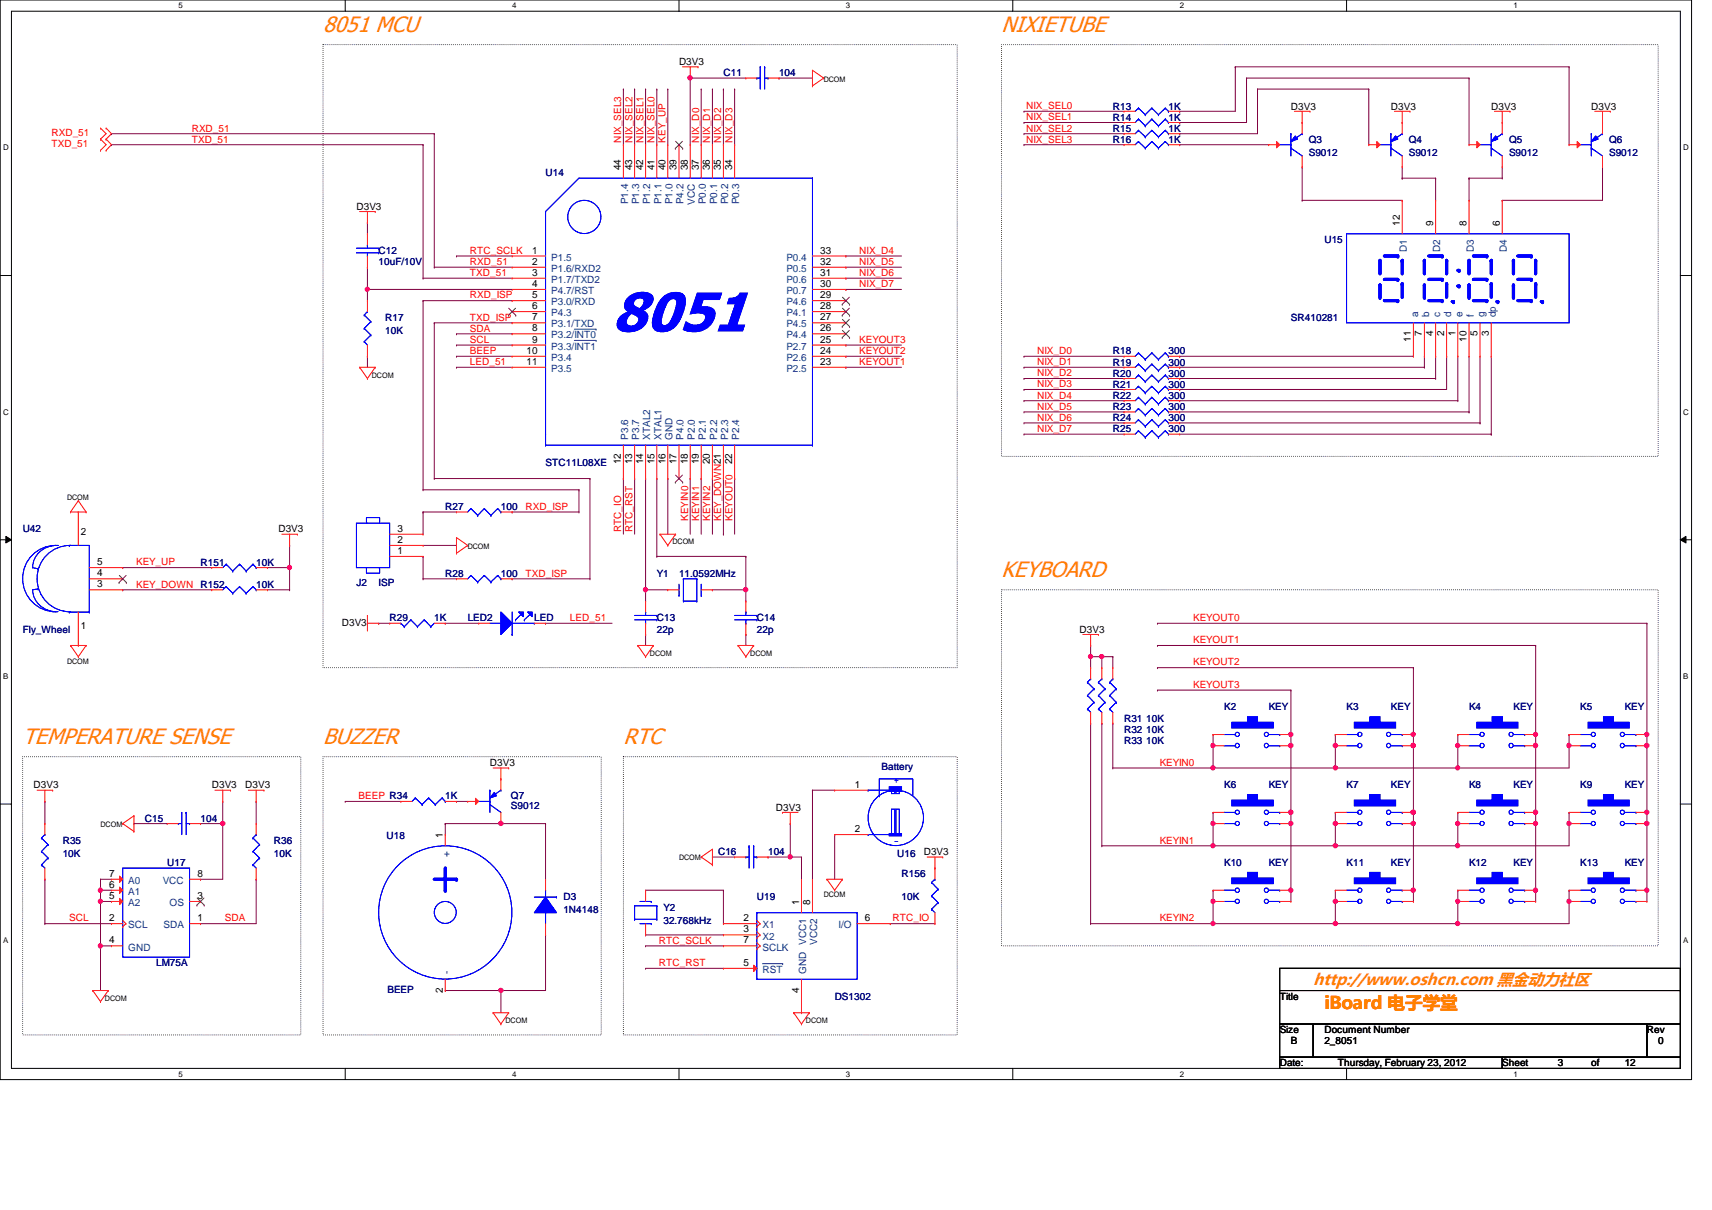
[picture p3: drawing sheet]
<svg xmlns="http://www.w3.org/2000/svg" width="297mm" height="210mm" viewBox="0 0 297 210" stroke-linecap="round" stroke-linejoin="round" font-family="sans-serif">
<defs><g id="words">
<text font-size="9.7" fill="#00f" x="106.2" y="57.5">8051</text>
<g font-size="3.8" fill="#ff8000">
<text x="56" y="5.6">8051 MCU</text>
<text x="173.8" y="5.6">NIXIETUBE</text>
<text x="173.8" y="100.2">KEYBOARD</text>
<text x="3.9" y="129.1">TEMPERATURE SENSE</text>
<text x="56" y="129.1">BUZZER</text>
<text x="108.2" y="129.1">RTC</text>
</g>
<text font-size="3" fill="#ff8000" x="229.8" y="175">iBoard 电子学堂</text>
<text font-size="2.8" fill="#ff8000" x="227.8" y="170.8">http://www.oshcn.com 黑金动力社区</text>
<g font-size="1.7">
<text x="117.8" y="11.3">D3V3</text>
<text x="224" y="19">D3V3</text>
<text x="241.3" y="19">D3V3</text>
<text x="258.7" y="19">D3V3</text>
<text x="276.1" y="19">D3V3</text>
<text x="107.7" y="29.5" transform="rotate(-90 107.7 29.5)">44</text>
<text x="109.7" y="29.5" transform="rotate(-90 109.7 29.5)">43</text>
<text x="111.6" y="29.5" transform="rotate(-90 111.6 29.5)">42</text>
<text x="113.5" y="29.5" transform="rotate(-90 113.5 29.5)">41</text>
<text x="115.4" y="29.5" transform="rotate(-90 115.4 29.5)">40</text>
<text x="117.4" y="29.5" transform="rotate(-90 117.4 29.5)">39</text>
<text x="119.3" y="29.5" transform="rotate(-90 119.3 29.5)">38</text>
<text x="121.2" y="29.5" transform="rotate(-90 121.2 29.5)">37</text>
<text x="123.2" y="29.5" transform="rotate(-90 123.2 29.5)">36</text>
<text x="125.1" y="29.5" transform="rotate(-90 125.1 29.5)">35</text>
<text x="127" y="29.5" transform="rotate(-90 127 29.5)">34</text>
<text x="61.8" y="36.4">D3V3</text>
<text x="242.9" y="39.2" transform="rotate(-90 242.9 39.2)">12</text>
<text x="248.7" y="39.2" transform="rotate(-90 248.7 39.2)">9</text>
<text x="254.5" y="39.2" transform="rotate(-90 254.5 39.2)">8</text>
<text x="260.2" y="39.2" transform="rotate(-90 260.2 39.2)">6</text>
<text x="92.3" y="44">1</text>
<text x="92.3" y="45.9">2</text>
<text x="92.3" y="47.8">3</text>
<text x="142.3" y="47.8">31</text>
<text x="142.3" y="45.9">32</text>
<text x="142.3" y="44">33</text>
<text x="92.3" y="49.8">4</text>
<text x="92.3" y="51.7">5</text>
<text x="92.3" y="53.6">6</text>
<text x="142.3" y="53.6">28</text>
<text x="142.3" y="51.7">29</text>
<text x="142.3" y="49.8">30</text>
<text x="92.3" y="55.6">7</text>
<text x="92.3" y="57.5">8</text>
<text x="92.3" y="59.4">9</text>
<text x="142.3" y="59.4">25</text>
<text x="142.3" y="57.5">26</text>
<text x="142.3" y="55.6">27</text>
<text x="244.8" y="59.3" transform="rotate(-90 244.8 59.3)">11</text>
<text x="246.7" y="58.3" transform="rotate(-90 246.7 58.3)">7</text>
<text x="248.7" y="58.3" transform="rotate(-90 248.7 58.3)">4</text>
<text x="250.6" y="58.3" transform="rotate(-90 250.6 58.3)">2</text>
<text x="252.5" y="58.3" transform="rotate(-90 252.5 58.3)">1</text>
<text x="254.5" y="59.3" transform="rotate(-90 254.5 59.3)">10</text>
<text x="256.4" y="58.3" transform="rotate(-90 256.4 58.3)">5</text>
<text x="258.3" y="58.3" transform="rotate(-90 258.3 58.3)">3</text>
<text x="91.4" y="61.4">10</text>
<text x="91.4" y="63.3">11</text>
<text x="142.3" y="63.3">23</text>
<text x="142.3" y="61.4">24</text>
<text x="107.7" y="80.5" transform="rotate(-90 107.7 80.5)">12</text>
<text x="109.7" y="80.5" transform="rotate(-90 109.7 80.5)">13</text>
<text x="111.6" y="80.5" transform="rotate(-90 111.6 80.5)">14</text>
<text x="113.5" y="80.5" transform="rotate(-90 113.5 80.5)">15</text>
<text x="115.4" y="80.5" transform="rotate(-90 115.4 80.5)">16</text>
<text x="117.4" y="80.5" transform="rotate(-90 117.4 80.5)">17</text>
<text x="119.3" y="80.5" transform="rotate(-90 119.3 80.5)">18</text>
<text x="121.2" y="80.5" transform="rotate(-90 121.2 80.5)">19</text>
<text x="123.2" y="80.5" transform="rotate(-90 123.2 80.5)">20</text>
<text x="127" y="80.5" transform="rotate(-90 127 80.5)">22</text>
<text x="14" y="92.9">2</text>
<text x="48.3" y="92.4">D3V3</text>
<text x="69" y="94.2">2</text>
<text x="69" y="92.2">3</text>
<text x="16.8" y="98">5</text>
<text x="16.8" y="100">4</text>
<text x="16.8" y="101.9">3</text>
<text x="69" y="96.1">1</text>
<text x="14" y="109.1">1</text>
<text x="59.3" y="108.6">D3V3</text>
<text x="187.3" y="109.7">D3V3</text>
<text x="5.8" y="136.7">D3V3</text>
<text x="36.7" y="136.7">D3V3</text>
<text x="42.5" y="136.7">D3V3</text>
<text x="85" y="132.9">D3V3</text>
<text x="148.3" y="136.7">1</text>
<text x="134.6" y="140.6">D3V3</text>
<text x="76.8" y="145.4" transform="rotate(-90 76.8 145.4)">1</text>
<text x="148.3" y="144.4">2</text>
<text x="160.3" y="148.3">D3V3</text>
<text x="19" y="156">5</text>
<text x="19" y="154">6</text>
<text x="19" y="152.1">7</text>
<text x="34.2" y="152.1">8</text>
<text x="34.2" y="156">3</text>
<text x="19" y="159.8">2</text>
<text x="34.2" y="159.8">1</text>
<text x="129" y="159.8">2</text>
<text x="129" y="161.8">3</text>
<text x="138.6" y="157" transform="rotate(-90 138.6 157)">1</text>
<text x="140.5" y="157" transform="rotate(-90 140.5 157)">8</text>
<text x="150.1" y="159.8">6</text>
<text x="19" y="163.7">4</text>
<text x="129" y="167.6">5</text>
<text x="129" y="163.7">7</text>
<text x="76.8" y="172.2" transform="rotate(-90 76.8 172.2)">2</text>
<text x="138.6" y="172.2" transform="rotate(-90 138.6 172.2)">4</text>
<text x="222" y="173.4">Title</text>
<text x="222" y="179.2">Size</text>
<text x="229.8" y="179.2">Document Number</text>
<text x="285.7" y="179.2">Rev</text>
<text x="222" y="185">Date:</text>
<text x="224" y="181.1">B</text>
<text x="229.8" y="181.1">2_8051</text>
<text x="232.1" y="185">Thursday, February 23, 2012</text>
<text x="260.6" y="185">Sheet</text>
<text x="270.3" y="185">3</text>
<text x="276.1" y="185">of</text>
<text x="281.9" y="185">12</text>
<text x="287.7" y="181.1">0</text>
</g>
<g font-size="1.7" fill="#000080">
<text x="125.5" y="13.2">C11</text>
<text x="135.2" y="13.2">104</text>
<text x="193.1" y="22.9">R15</text>
<text x="193.1" y="19">R13</text>
<text x="193.1" y="20.9">R14</text>
<text x="202.7" y="22.9">1K</text>
<text x="202.7" y="19">1K</text>
<text x="202.7" y="20.9">1K</text>
<text x="193.1" y="24.8">R16</text>
<text x="202.7" y="24.8">1K</text>
<text x="227.1" y="24.8">Q3</text>
<text x="227.1" y="27.1">S9012</text>
<text x="244.4" y="24.8">Q4</text>
<text x="244.4" y="27.1">S9012</text>
<text x="261.8" y="24.8">Q5</text>
<text x="261.8" y="27.1">S9012</text>
<text x="279.2" y="24.8">Q6</text>
<text x="279.2" y="27.1">S9012</text>
<text x="94.7" y="30.6">U14</text>
<text x="65.7" y="44.1">C12</text>
<text x="65.7" y="46">10uF/10V</text>
<text x="229.8" y="42.2">U15</text>
<text x="66.8" y="55.7">R17</text>
<text x="66.8" y="58">10K</text>
<text x="224" y="55.7">SR410281</text>
<text x="193.1" y="65.3">R20</text>
<text x="193.1" y="61.5">R18</text>
<text x="193.1" y="63.4">R19</text>
<text x="202.7" y="65.3">300</text>
<text x="202.7" y="61.5">300</text>
<text x="202.7" y="63.4">300</text>
<text x="193.1" y="69.2">R22</text>
<text x="193.1" y="71.1">R23</text>
<text x="193.1" y="67.3">R21</text>
<text x="202.7" y="69.2">300</text>
<text x="202.7" y="71.1">300</text>
<text x="202.7" y="67.3">300</text>
<text x="193.1" y="73.1">R24</text>
<text x="193.1" y="75">R25</text>
<text x="202.7" y="73.1">300</text>
<text x="202.7" y="75">300</text>
<text x="94.7" y="80.8">STC11L08XE</text>
<text x="77.3" y="88.5">R27</text>
<text x="86.9" y="88.5">100</text>
<text x="3.9" y="92.4">U42</text>
<text x="34.8" y="98.1">R151</text>
<text x="44.4" y="98.1">10K</text>
<text x="61.8" y="101.6">J2</text>
<text x="65.7" y="101.6">ISP</text>
<text x="77.3" y="100.1">R28</text>
<text x="86.9" y="100.1">100</text>
<text x="114" y="100.1">Y1</text>
<text x="117.8" y="100.1">11.0592MHz</text>
<text x="34.8" y="102">R152</text>
<text x="44.4" y="102">10K</text>
<text x="67.6" y="107.8">R29</text>
<text x="75.4" y="107.8">1K</text>
<text x="81.1" y="107.8">LED2</text>
<text x="92.7" y="107.8">LED</text>
<text x="114" y="107.8">C13</text>
<text x="131.3" y="107.8">C14</text>
<text x="3.9" y="109.7">Fly_Wheel</text>
<text x="114" y="109.7">22p</text>
<text x="131.3" y="109.7">22p</text>
<text x="195" y="125.2">R31 10K</text>
<text x="212.4" y="123.2">K2</text>
<text x="220.1" y="123.2">KEY</text>
<text x="233.6" y="123.2">K3</text>
<text x="241.3" y="123.2">KEY</text>
<text x="254.9" y="123.2">K4</text>
<text x="262.6" y="123.2">KEY</text>
<text x="274.2" y="123.2">K5</text>
<text x="281.9" y="123.2">KEY</text>
<text x="195" y="127.1">R32 10K</text>
<text x="195" y="129">R33 10K</text>
<text x="152.9" y="133.6">Battery</text>
<text x="212.4" y="136.7">K6</text>
<text x="220.1" y="136.7">KEY</text>
<text x="233.6" y="136.7">K7</text>
<text x="241.3" y="136.7">KEY</text>
<text x="254.9" y="136.7">K8</text>
<text x="262.6" y="136.7">KEY</text>
<text x="274.2" y="136.7">K9</text>
<text x="281.9" y="136.7">KEY</text>
<text x="25.1" y="142.5">C15</text>
<text x="34.8" y="142.5">104</text>
<text x="77.3" y="138.7">1K</text>
<text x="88.6" y="138.7">Q7</text>
<text x="88.6" y="140.4">S9012</text>
<text x="10.9" y="146.4">R35</text>
<text x="10.9" y="148.7">10K</text>
<text x="47.5" y="146.4">R36</text>
<text x="47.5" y="148.7">10K</text>
<text x="67.1" y="145.6">U18</text>
<text x="124.6" y="148.3">C16</text>
<text x="133.3" y="148.3">104</text>
<text x="155.7" y="148.7">U16</text>
<text x="29" y="150.3">U17</text>
<text x="156.4" y="152.2">R156</text>
<text x="212.4" y="150.3">K10</text>
<text x="220.1" y="150.3">KEY</text>
<text x="233.6" y="150.3">K11</text>
<text x="241.3" y="150.3">KEY</text>
<text x="254.9" y="150.3">K12</text>
<text x="262.6" y="150.3">KEY</text>
<text x="274.2" y="150.3">K13</text>
<text x="281.9" y="150.3">KEY</text>
<text x="97.7" y="156">D3</text>
<text x="97.7" y="158.4">1N4148</text>
<text x="115.1" y="158">Y2</text>
<text x="115.1" y="160.3">32.768kHz</text>
<text x="131.3" y="156">U19</text>
<text x="156.4" y="156">10K</text>
<text x="27.1" y="167.6">LM75A</text>
<text x="67.2" y="172.3">BEEP</text>
<text x="144.8" y="173.4">DS1302</text>
</g>
<g font-size="1.7" fill="#f00">
<text x="8.9" y="23.6">RXD_51</text>
<text x="33.3" y="22.8">RXD_51</text>
<text x="178.1" y="22.8">NIX_SEL2</text>
<text x="178.1" y="20.9">NIX_SEL1</text>
<text x="178.1" y="18.9">NIX_SEL0</text>
<text x="8.9" y="25.6">TXD_51</text>
<text x="33.3" y="24.7">TXD_51</text>
<text x="107.8" y="24.7" transform="rotate(-90 107.8 24.7)">NIX_SEL3</text>
<text x="109.7" y="24.7" transform="rotate(-90 109.7 24.7)">NIX_SEL2</text>
<text x="111.6" y="24.7" transform="rotate(-90 111.6 24.7)">NIX_SEL1</text>
<text x="113.6" y="24.7" transform="rotate(-90 113.6 24.7)">NIX_SEL0</text>
<text x="115.5" y="24.7" transform="rotate(-90 115.5 24.7)">KEY_UP</text>
<text x="121.3" y="24.7" transform="rotate(-90 121.3 24.7)">NIX_D0</text>
<text x="123.2" y="24.7" transform="rotate(-90 123.2 24.7)">NIX_D1</text>
<text x="125.1" y="24.7" transform="rotate(-90 125.1 24.7)">NIX_D2</text>
<text x="127.1" y="24.7" transform="rotate(-90 127.1 24.7)">NIX_D3</text>
<text x="178.1" y="24.7">NIX_SEL3</text>
<text x="81.5" y="44">RTC_SCLK</text>
<text x="81.5" y="46">RXD_51</text>
<text x="81.5" y="47.9">TXD_51</text>
<text x="149.1" y="47.9">NIX_D6</text>
<text x="149.1" y="46">NIX_D5</text>
<text x="149.1" y="44">NIX_D4</text>
<text x="81.5" y="51.8">RXD_ISP</text>
<text x="149.1" y="49.8">NIX_D7</text>
<text x="81.5" y="55.6">TXD_ISP</text>
<text x="81.5" y="57.5">SDA</text>
<text x="81.5" y="59.5">SCL</text>
<text x="149.1" y="59.5">KEYOUT3</text>
<text x="81.5" y="61.4">BEEP</text>
<text x="81.5" y="63.3">LED_51</text>
<text x="149.1" y="63.3">KEYOUT1</text>
<text x="149.1" y="61.4">KEYOUT2</text>
<text x="180" y="61.4">NIX_D0</text>
<text x="180" y="63.3">NIX_D1</text>
<text x="180" y="65.3">NIX_D2</text>
<text x="180" y="67.2">NIX_D3</text>
<text x="180" y="69.1">NIX_D4</text>
<text x="180" y="71.1">NIX_D5</text>
<text x="180" y="73">NIX_D6</text>
<text x="180" y="74.9">NIX_D7</text>
<text x="91.2" y="88.4">RXD_ISP</text>
<text x="107.8" y="92.3" transform="rotate(-90 107.8 92.3)">RTC_IO</text>
<text x="109.7" y="92.3" transform="rotate(-90 109.7 92.3)">RTC_RST</text>
<text x="119.4" y="90.4" transform="rotate(-90 119.4 90.4)">KEYIN0</text>
<text x="121.3" y="90.4" transform="rotate(-90 121.3 90.4)">KEYIN1</text>
<text x="123.2" y="90.4" transform="rotate(-90 123.2 90.4)">KEYIN2</text>
<text x="125.1" y="90.4" transform="rotate(-90 125.1 90.4)">KEY_DOWN21</text>
<text x="127.1" y="90.4" transform="rotate(-90 127.1 90.4)">KEYOUT0</text>
<text x="23.6" y="98.1">KEY_UP</text>
<text x="23.6" y="101.9">KEY_DOWN</text>
<text x="91.2" y="100">TXD_ISP</text>
<text x="98.9" y="107.7">LED_51</text>
<text x="207" y="107.7">KEYOUT0</text>
<text x="207" y="111.6">KEYOUT1</text>
<text x="207" y="119.3">KEYOUT3</text>
<text x="207" y="115.4">KEYOUT2</text>
<text x="201.2" y="132.8">KEYIN0</text>
<text x="62.2" y="138.6">BEEP R34</text>
<text x="201.2" y="146.3">KEYIN1</text>
<text x="12" y="159.9">SCL</text>
<text x="39" y="159.9">SDA</text>
<text x="154.9" y="159.9">RTC_IO</text>
<text x="201.2" y="159.9">KEYIN2</text>
<text x="114.3" y="163.7">RTC_SCLK</text>
<text x="114.3" y="167.6">RTC_RST</text>
</g>
<g font-size="1.7" fill="#004080">
<text x="109" y="35.4" transform="rotate(-90 109 35.4)">P1.4</text>
<text x="110.9" y="35.4" transform="rotate(-90 110.9 35.4)">P1.3</text>
<text x="112.8" y="35.4" transform="rotate(-90 112.8 35.4)">P1.2</text>
<text x="114.8" y="35.4" transform="rotate(-90 114.8 35.4)">P1.1</text>
<text x="116.7" y="35.4" transform="rotate(-90 116.7 35.4)">P1.0</text>
<text x="118.6" y="35.4" transform="rotate(-90 118.6 35.4)">P4.2</text>
<text x="120.6" y="35.5" transform="rotate(-90 120.6 35.5)">VCC</text>
<text x="122.5" y="35.4" transform="rotate(-90 122.5 35.4)">P0.0</text>
<text x="124.4" y="35.4" transform="rotate(-90 124.4 35.4)">P0.1</text>
<text x="126.3" y="35.4" transform="rotate(-90 126.3 35.4)">P0.2</text>
<text x="128.3" y="35.4" transform="rotate(-90 128.3 35.4)">P0.3</text>
<text x="95.6" y="45.2">P1.5</text>
<text x="95.6" y="47.2">P1.6/RXD2</text>
<text x="136.4" y="47.2">P0.5</text>
<text x="136.4" y="45.2">P0.4</text>
<text x="244.1" y="43.7" transform="rotate(-90 244.1 43.7)">D1</text>
<text x="249.9" y="43.7" transform="rotate(-90 249.9 43.7)">D2</text>
<text x="255.7" y="43.7" transform="rotate(-90 255.7 43.7)">D3</text>
<text x="261.4" y="43.7" transform="rotate(-90 261.4 43.7)">D4</text>
<text x="95.6" y="49.1">P1.7/TXD2</text>
<text x="95.6" y="51">P4.7/RST</text>
<text x="95.6" y="53">P3.0/RXD</text>
<text x="136.4" y="53">P4.6</text>
<text x="136.4" y="51">P0.7</text>
<text x="136.4" y="49.1">P0.6</text>
<text x="95.6" y="54.9">P4.3</text>
<text x="95.6" y="56.8">P3.1/TXD</text>
<text x="95.6" y="58.7">P3.2/INT0</text>
<text x="136.4" y="58.7">P4.4</text>
<text x="136.4" y="56.8">P4.5</text>
<text x="136.4" y="54.9">P4.1</text>
<text x="246" y="55" transform="rotate(-90 246 55)">a</text>
<text x="247.9" y="55" transform="rotate(-90 247.9 55)">b</text>
<text x="249.9" y="55" transform="rotate(-90 249.9 55)">c</text>
<text x="251.8" y="55" transform="rotate(-90 251.8 55)">d</text>
<text x="253.7" y="55" transform="rotate(-90 253.7 55)">e</text>
<text x="255.7" y="55" transform="rotate(-90 255.7 55)">f</text>
<text x="257.6" y="55" transform="rotate(-90 257.6 55)">g</text>
<text x="259.5" y="55" transform="rotate(-90 259.5 55)">dp</text>
<text x="95.6" y="60.7">P3.3/INT1</text>
<text x="95.6" y="62.6">P3.4</text>
<text x="95.6" y="64.5">P3.5</text>
<text x="136.4" y="64.5">P2.5</text>
<text x="136.4" y="62.6">P2.6</text>
<text x="136.4" y="60.7">P2.7</text>
<text x="109" y="76.2" transform="rotate(-90 109 76.2)">P3.6</text>
<text x="110.9" y="76.2" transform="rotate(-90 110.9 76.2)">P3.7</text>
<text x="112.8" y="76.2" transform="rotate(-90 112.8 76.2)">XTAL2</text>
<text x="114.8" y="76.2" transform="rotate(-90 114.8 76.2)">XTAL1</text>
<text x="116.7" y="76.2" transform="rotate(-90 116.7 76.2)">GND</text>
<text x="118.6" y="76.2" transform="rotate(-90 118.6 76.2)">P4.0</text>
<text x="120.6" y="76.2" transform="rotate(-90 120.6 76.2)">P2.0</text>
<text x="122.5" y="76.2" transform="rotate(-90 122.5 76.2)">P2.1</text>
<text x="124.4" y="76.2" transform="rotate(-90 124.4 76.2)">P2.2</text>
<text x="126.3" y="76.2" transform="rotate(-90 126.3 76.2)">P2.3</text>
<text x="128.3" y="76.2" transform="rotate(-90 128.3 76.2)">P2.4</text>
<text x="78.1" y="148.7" transform="rotate(-90 78.1 148.7)">+</text>
<text x="22.3" y="155.2">A1</text>
<text x="22.3" y="153.3">A0</text>
<text x="28.2" y="153.3">VCC</text>
<text x="22.3" y="161">SCL</text>
<text x="22.3" y="157.2">A2</text>
<text x="28.4" y="161">SDA</text>
<text x="29.4" y="157.2">OS</text>
<text x="132.3" y="161">X1</text>
<text x="145.5" y="161">I/O</text>
<text x="22.3" y="164.9">GND</text>
<text x="132.3" y="163">X2</text>
<text x="132.3" y="164.9">SCLK</text>
<text x="141.8" y="163.9" transform="rotate(-90 141.8 163.9)">VCC2</text>
<text x="78.1" y="168.9" transform="rotate(-90 78.1 168.9)">-</text>
<text x="132.3" y="168.8">RST</text>
<text x="139.9" y="168.9" transform="rotate(-90 139.9 168.9)">GND VCC1</text>
</g>
<g font-size="1.7" fill="#00f">
<text x="156" y="135" transform="rotate(180 156 135)">+</text>
<text x="156" y="145.5" transform="rotate(180 156 145.5)">-</text>
</g>
<g font-size="1.4">
<text x="30.9" y="1.4">5</text>
<text x="88.9" y="1.4">4</text>
<text x="146.8" y="1.4">3</text>
<text x="204.7" y="1.4">2</text>
<text x="262.6" y="1.4">1</text>
<text x=".5" y="26.1">D</text>
<text x="292.1" y="26.1">D</text>
<text x=".5" y="71.9">C</text>
<text x="292.1" y="71.9">C</text>
<text x=".5" y="117.8">B</text>
<text x="292.1" y="117.8">B</text>
<text x=".5" y="163.6">A</text>
<text x="292.1" y="163.6">A</text>
<text x="30.9" y="186.8">5</text>
<text x="88.9" y="186.8">4</text>
<text x="146.8" y="186.8">3</text>
<text x="204.7" y="186.8">2</text>
<text x="262.6" y="186.8">1</text>
</g>
<g font-size="1.3">
<text x="142.9" y="14.1">DCOM</text>
<text x="64.5" y="65.5">DCOM</text>
<text x="11.6" y="86.7">DCOM</text>
<text x="81.1" y="95.2">DCOM</text>
<text x="116.7" y="94.4">DCOM</text>
<text x="112.8" y="113.7">DCOM</text>
<text x="130.2" y="113.7">DCOM</text>
<text x="11.6" y="115.1">DCOM</text>
<text x="17.4" y="143.5">DCOM</text>
<text x="117.8" y="149.3">DCOM</text>
<text x="142.9" y="155.6">DCOM</text>
<text x="18.2" y="173.6">DCOM</text>
<text x="87.7" y="177.5">DCOM</text>
<text x="139.8" y="177.5">DCOM</text>
</g>
</g></defs>
<path d="M0 0h293.5v187.3h-293.5zM2 1.9h289.5v183.4h-289.5z" fill="none" stroke="#000" stroke-width=".17"/>
<g fill="#fff">
<path d="M30.9 .2h.8v1.5h-.8z"/>
<path d="M30.9 185.5h.8v1.6h-.8z"/>
</g>
<path d="M59.9 0v1.9M59.9 185.3v2" fill="none" stroke="#000" stroke-width=".17"/>
<g fill="#fff">
<path d="M88.9 .2h.7v1.5h-.7z"/>
<path d="M88.9 185.5h.7v1.6h-.7z"/>
</g>
<path d="M117.8 0v1.9M117.8 185.3v2" fill="none" stroke="#000" stroke-width=".17"/>
<g fill="#fff">
<path d="M146.8 .2h.7v1.5h-.7z"/>
<path d="M146.8 185.5h.7v1.6h-.7z"/>
</g>
<path d="M175.7 0v1.9M175.7 185.3v2" fill="none" stroke="#000" stroke-width=".17"/>
<g fill="#fff">
<path d="M204.7 .2h.7v1.5h-.7z"/>
<path d="M204.7 185.5h.7v1.6h-.7z"/>
</g>
<path d="M233.6 0v1.9M233.6 185.3v2" fill="none" stroke="#000" stroke-width=".17"/>
<g fill="#fff">
<path d="M262.6 .2h.8v1.5h-.8z"/>
<path d="M262.6 185.5h.8v1.6h-.8z"/>
<path d="M.5 24.8h1v1.6h-1z"/>
<path d="M292.1 24.8h.9v1.6h-.9z"/>
<path d="M.5 70.7h1v1.5h-1z"/>
<path d="M292.1 70.7h.9v1.5h-.9z"/>
</g>
<path d="M0 47.8h2M291.5 47.8h2" fill="none" stroke="#000" stroke-width=".17"/>
<g fill="#fff">
<path d="M.5 116.5h.9v1.6h-.9z"/>
<path d="M292.1 116.5h.8v1.6h-.8z"/>
</g>
<path d="M0 93.6h2M1 93l1 .6-1 .6zM291.5 93.6l1-.6v1.2zM291.5 93.6h2" fill="none" stroke="#000" stroke-width=".17"/>
<path d="M1 93l1 .6-1 .6zM291.5 93.6l1-.6v1.2z" fill="#000"/>
<g fill="#fff">
<path d="M.5 162.4h.9v1.5h-.9z"/>
<path d="M292.1 162.4h.8v1.5h-.8z"/>
</g>
<path d="M0 139.5h2M291.5 139.5h2" fill="none" stroke="#000" stroke-width=".17"/>
<path d="M56 7.7h110.1v108.1h-110.1zM173.8 7.7h113.9v71.5h-113.9zM173.8 102.3h113.9v61.8h-113.9zM3.9 131.3h48.3v48.2h-48.3zM56 131.3h48.3v48.2h-48.3zM108.2 131.3h57.9v48.2h-57.9z" fill="none" stroke="#000" stroke-width=".17" stroke-dasharray="0 .3"/>
<g fill="none" stroke="#800040" stroke-width=".17">
<path d="M112 83h.1M112 83v21.3M114 83h.1M114 96.5h.1M114 83v13.5M114 96.5h15.4M115.9 83h.1M115.9 83v9.7M129.4 96.5h.1M129.4 96.5v5.8h-5.8M112 102.3h.1M112 102.3h3.9"/>
<path d="M123.6 102.3h.1"/>
</g>
<circle cx="112" cy="102.3" r=".37" fill="#f0f"/>
<circle cx="112" cy="102.3" r=".37" fill="none" stroke="#f0f" stroke-width=".17"/>
<path d="M112 110.1h.1M112 110.1v1.9M129.4 102.3h.1M129.4 102.3v2" fill="none" stroke="#800040" stroke-width=".17"/>
<circle cx="129.4" cy="102.3" r=".37" fill="#f0f"/>
<circle cx="129.4" cy="102.3" r=".37" fill="none" stroke="#f0f" stroke-width=".17"/>
<path d="M63.8 50.2h.1M63.8 50.2h25.1M129.4 110.1h.1M129.4 110.1v1.9" fill="none" stroke="#800040" stroke-width=".17"/>
<circle cx="63.7" cy="50.2" r=".37" fill="#f0f"/>
<circle cx="63.7" cy="50.2" r=".37" fill="none" stroke="#f0f" stroke-width=".17"/>
<g fill="none" stroke="#800040" stroke-width=".17">
<path d="M63.8 46.4h.1M63.8 50.2h.1M63.8 46.4v5.8M73.4 48.3h.1M73.4 52.2h.1M73.4 48.3h15.5M73.4 52.2h15.5M75.3 46.4h.1M75.3 56h.1M75.3 46.4h13.6M75.3 56h13.6M79.2 44.4h.1"/>
<path d="M79.2 57.9h.1M79.2 59.9h.1M79.2 44.4h9.7M79.2 57.9h9.7M79.2 59.9h9.7M63.8 61.8h.1M63.8 61.8v1.9M79.2 61.8h.1M79.2 63.7h.1M79.2 61.8h9.7M79.2 63.7h9.7M86.9 142.9h.1"/>
<path d="M86.9 142.9h7.8M94.7 142.9h.1M94.7 142.9v9.6M86.9 171.8h.1M94.7 162.2h.1M94.7 162.2v9.6h-7.8"/>
</g>
<circle cx="86.9" cy="171.8" r=".37" fill="#f0f"/>
<circle cx="86.9" cy="171.8" r=".37" fill="none" stroke="#f0f" stroke-width=".17"/>
<path d="M59.9 139h.1M59.9 139h9.7M79.2 139h.1M79.2 139h1.9M34.8 152.5h.1M38.6 142.9h.1M38.6 142.9v9.6h-3.8M86.9 171.8h.1M86.9 171.8v3.9" fill="none" stroke="#800040" stroke-width=".17"/>
<circle cx="38.7" cy="142.8" r=".37" fill="#f0f"/>
<circle cx="38.7" cy="142.8" r=".37" fill="none" stroke="#f0f" stroke-width=".17"/>
<path d="M17.4 164.1h.1M17.4 164.1h1.9M17.4 164.1v7.7" fill="none" stroke="#800040" stroke-width=".17"/>
<circle cx="17.4" cy="164.1" r=".38" fill="#f0f"/>
<circle cx="17.4" cy="164.1" r=".38" fill="none" stroke="#f0f" stroke-width=".17"/>
<path d="M17.4 152.5h.1M17.4 156.4h.1M17.4 154.4h.1M17.4 152.5h1.9M17.4 152.5v1.9M17.4 156.4v7.7M17.4 156.4h1.9M17.4 154.4h1.9M7.8 160.2h.1M7.8 160.2h11.5M34.8 160.2h.1M34.8 160.2h9.6" fill="none" stroke="#800040" stroke-width=".17"/>
<circle cx="17.4" cy="156.4" r=".37" fill="#f0f"/>
<circle cx="17.4" cy="156.4" r=".37" fill="none" stroke="#f0f" stroke-width=".17"/>
<path d="M17.4 154.4h.1M17.4 154.4v2" fill="none" stroke="#800040" stroke-width=".17"/>
<circle cx="17.4" cy="154.4" r=".38" fill="#f0f"/>
<circle cx="17.4" cy="154.4" r=".38" fill="none" stroke="#f0f" stroke-width=".17"/>
<g fill="none" stroke="#800040" stroke-width=".17">
<path d="M108.2 15.5h.1M108.2 15.5v9.6M110.1 15.5h.1M110.1 15.5v9.6M112 15.5h.1M112 15.5v9.6M114 15.5h.1M114 15.5v9.6M119.8 13.5h.1M119.8 13.5v11.6M88.9 88.8h.1M88.9 88.8h11.6"/>
<path d="M88.9 100.4h.1M88.9 100.4h13.5M112 154.4h.1M112 154.4h13.5M125.5 154.4h.1M125.5 154.4v5.8M112 162.2h.1M112 164.1h.1M112 168h.1M112 162.2h13.5M112 164.1h13.5M112 168h13.5"/>
<path d="M154.5 160.2h.1M154.5 160.2h7.7"/>
</g>
<circle cx="119.7" cy="13.5" r=".38" fill="#f0f"/>
<circle cx="119.7" cy="13.5" r=".38" fill="none" stroke="#f0f" stroke-width=".17"/>
<g fill="none" stroke="#800040" stroke-width=".17">
<path d="M121.7 15.5h.1M121.7 15.5v9.6M123.6 15.5h.1M123.6 15.5v9.6M125.5 15.5h.1M125.5 15.5v9.6M127.5 15.5h.1M127.5 15.5v9.6M146.8 50.2h.1M146.8 48.3h.1M146.8 46.4h.1M146.8 44.4h.1"/>
<path d="M146.8 59.9h.1M146.8 50.2h9.6M146.8 48.3h9.6M146.8 46.4h9.6M146.8 44.4h9.6M146.8 59.9h9.6M146.8 63.7h.1M146.8 61.8h.1M146.8 63.7h9.6M146.8 61.8h9.6M108.2 83h.1M108.2 83v9.7"/>
<path d="M110.1 83h.1M110.1 83v9.7M119.8 83h.1M119.8 83v9.7M121.7 83h.1M121.7 83v9.7M123.6 83h.1M123.6 83v9.7M127.5 83h.1M127.5 83v9.7M224 127.4h.1M224 127.4v2"/>
</g>
<circle cx="223.9" cy="129.3" r=".38" fill="#f0f"/>
<circle cx="223.9" cy="129.3" r=".38" fill="none" stroke="#f0f" stroke-width=".17"/>
<circle cx="224" cy="127.4" r=".37" fill="#f0f"/>
<circle cx="224" cy="127.4" r=".37" fill="none" stroke="#f0f" stroke-width=".17"/>
<path d="M224 129.4h.1M224 129.4v11.5" fill="none" stroke="#800040" stroke-width=".17"/>
<circle cx="224" cy="140.9" r=".37" fill="#f0f"/>
<circle cx="224" cy="140.9" r=".37" fill="none" stroke="#f0f" stroke-width=".17"/>
<circle cx="223.9" cy="129.3" r=".38" fill="#f0f"/>
<circle cx="223.9" cy="129.3" r=".38" fill="none" stroke="#f0f" stroke-width=".17"/>
<path d="M224 142.9h.1M224 142.9v11.5" fill="none" stroke="#800040" stroke-width=".17"/>
<circle cx="223.9" cy="154.4" r=".38" fill="#f0f"/>
<circle cx="223.9" cy="154.4" r=".38" fill="none" stroke="#f0f" stroke-width=".17"/>
<circle cx="224" cy="142.8" r=".37" fill="#f0f"/>
<circle cx="224" cy="142.8" r=".37" fill="none" stroke="#f0f" stroke-width=".17"/>
<path d="M245.2 142.9h.1M245.2 142.9v11.5" fill="none" stroke="#800040" stroke-width=".17"/>
<circle cx="245.2" cy="154.4" r=".38" fill="#f0f"/>
<circle cx="245.2" cy="154.4" r=".38" fill="none" stroke="#f0f" stroke-width=".17"/>
<circle cx="245.2" cy="142.8" r=".37" fill="#f0f"/>
<circle cx="245.2" cy="142.8" r=".37" fill="none" stroke="#f0f" stroke-width=".17"/>
<path d="M245.2 129.4h.1M245.2 129.4v11.5" fill="none" stroke="#800040" stroke-width=".17"/>
<circle cx="245.2" cy="140.9" r=".37" fill="#f0f"/>
<circle cx="245.2" cy="140.9" r=".37" fill="none" stroke="#f0f" stroke-width=".17"/>
<circle cx="245.2" cy="129.3" r=".38" fill="#f0f"/>
<circle cx="245.2" cy="129.3" r=".38" fill="none" stroke="#f0f" stroke-width=".17"/>
<path d="M245.2 127.4h.1M245.2 127.4v2" fill="none" stroke="#800040" stroke-width=".17"/>
<circle cx="245.2" cy="129.3" r=".38" fill="#f0f"/>
<circle cx="245.2" cy="129.3" r=".38" fill="none" stroke="#f0f" stroke-width=".17"/>
<circle cx="245.2" cy="127.4" r=".37" fill="#f0f"/>
<circle cx="245.2" cy="127.4" r=".37" fill="none" stroke="#f0f" stroke-width=".17"/>
<path d="M266.4 142.9h.1M266.4 142.9v11.5" fill="none" stroke="#800040" stroke-width=".17"/>
<circle cx="266.4" cy="154.4" r=".38" fill="#f0f"/>
<circle cx="266.4" cy="154.4" r=".38" fill="none" stroke="#f0f" stroke-width=".17"/>
<circle cx="266.4" cy="142.8" r=".37" fill="#f0f"/>
<circle cx="266.4" cy="142.8" r=".37" fill="none" stroke="#f0f" stroke-width=".17"/>
<path d="M266.4 129.4h.1M266.4 129.4v11.5" fill="none" stroke="#800040" stroke-width=".17"/>
<circle cx="266.4" cy="140.9" r=".37" fill="#f0f"/>
<circle cx="266.4" cy="140.9" r=".37" fill="none" stroke="#f0f" stroke-width=".17"/>
<circle cx="266.4" cy="129.3" r=".38" fill="#f0f"/>
<circle cx="266.4" cy="129.3" r=".38" fill="none" stroke="#f0f" stroke-width=".17"/>
<path d="M266.4 127.4h.1M266.4 127.4v2" fill="none" stroke="#800040" stroke-width=".17"/>
<circle cx="266.4" cy="129.3" r=".38" fill="#f0f"/>
<circle cx="266.4" cy="129.3" r=".38" fill="none" stroke="#f0f" stroke-width=".17"/>
<circle cx="266.4" cy="127.4" r=".37" fill="#f0f"/>
<circle cx="266.4" cy="127.4" r=".37" fill="none" stroke="#f0f" stroke-width=".17"/>
<path d="M285.7 142.9h.1M285.7 142.9v11.5" fill="none" stroke="#800040" stroke-width=".17"/>
<circle cx="285.7" cy="154.4" r=".38" fill="#f0f"/>
<circle cx="285.7" cy="154.4" r=".38" fill="none" stroke="#f0f" stroke-width=".17"/>
<circle cx="285.7" cy="142.8" r=".37" fill="#f0f"/>
<circle cx="285.7" cy="142.8" r=".37" fill="none" stroke="#f0f" stroke-width=".17"/>
<path d="M285.7 127.4h.1M285.7 127.4v2" fill="none" stroke="#800040" stroke-width=".17"/>
<circle cx="285.7" cy="129.3" r=".38" fill="#f0f"/>
<circle cx="285.7" cy="129.3" r=".38" fill="none" stroke="#f0f" stroke-width=".17"/>
<circle cx="285.7" cy="127.4" r=".37" fill="#f0f"/>
<circle cx="285.7" cy="127.4" r=".37" fill="none" stroke="#f0f" stroke-width=".17"/>
<path d="M285.7 140.9h.1M285.7 140.9v2" fill="none" stroke="#800040" stroke-width=".17"/>
<circle cx="285.7" cy="142.8" r=".37" fill="#f0f"/>
<circle cx="285.7" cy="142.8" r=".37" fill="none" stroke="#f0f" stroke-width=".17"/>
<circle cx="285.7" cy="140.9" r=".37" fill="#f0f"/>
<circle cx="285.7" cy="140.9" r=".37" fill="none" stroke="#f0f" stroke-width=".17"/>
<path d="M200.8 119.7h.1M200.8 115.8h.1M200.8 112h.1M200.8 108.1h.1M200.8 119.7h23.2M200.8 115.8h44.4M200.8 112h65.6M200.8 108.1h84.9M272.2 129.4h.1M272.2 129.4v3.8" fill="none" stroke="#800040" stroke-width=".17"/>
<circle cx="272.2" cy="129.3" r=".38" fill="#f0f"/>
<circle cx="272.2" cy="129.3" r=".38" fill="none" stroke="#f0f" stroke-width=".17"/>
<path d="M252.9 127.4h.1M252.9 133.2h.1M252.9 127.4v2M252.9 133.2h19.3" fill="none" stroke="#800040" stroke-width=".17"/>
<circle cx="252.9" cy="133.2" r=".37" fill="#f0f"/>
<circle cx="252.9" cy="133.2" r=".37" fill="none" stroke="#f0f" stroke-width=".17"/>
<path d="M210.5 127.4h.1M210.5 133.2h.1M210.5 127.4v2M210.5 133.2h21.2M231.7 127.4h.1M231.7 127.4v2" fill="none" stroke="#800040" stroke-width=".17"/>
<circle cx="210.4" cy="133.2" r=".37" fill="#f0f"/>
<circle cx="210.4" cy="133.2" r=".37" fill="none" stroke="#f0f" stroke-width=".17"/>
<path d="M252.9 146.7h.1M252.9 142.9h.1M252.9 146.7h19.3M252.9 142.9v3.8" fill="none" stroke="#800040" stroke-width=".17"/>
<circle cx="252.9" cy="146.7" r=".37" fill="#f0f"/>
<circle cx="252.9" cy="146.7" r=".37" fill="none" stroke="#f0f" stroke-width=".17"/>
<circle cx="252.9" cy="142.8" r=".37" fill="#f0f"/>
<circle cx="252.9" cy="142.8" r=".37" fill="none" stroke="#f0f" stroke-width=".17"/>
<path d="M272.2 142.9h.1M272.2 142.9v3.8" fill="none" stroke="#800040" stroke-width=".17"/>
<circle cx="272.2" cy="142.8" r=".37" fill="#f0f"/>
<circle cx="272.2" cy="142.8" r=".37" fill="none" stroke="#f0f" stroke-width=".17"/>
<path d="M191.2 146.7h.1M191.2 146.7h40.5M210.5 140.9h.1M210.5 146.7h.1M210.5 140.9v2M231.7 140.9h.1M231.7 140.9v2" fill="none" stroke="#800040" stroke-width=".17"/>
<circle cx="210.4" cy="146.7" r=".37" fill="#f0f"/>
<circle cx="210.4" cy="146.7" r=".37" fill="none" stroke="#f0f" stroke-width=".17"/>
<path d="M252.9 160.2h.1M252.9 160.2h19.3" fill="none" stroke="#800040" stroke-width=".17"/>
<circle cx="252.9" cy="160.2" r=".37" fill="#f0f"/>
<circle cx="252.9" cy="160.2" r=".37" fill="none" stroke="#f0f" stroke-width=".17"/>
<path d="M252.9 154.4h.1M252.9 154.4v2M272.2 156.4h.1M272.2 156.4v3.8" fill="none" stroke="#800040" stroke-width=".17"/>
<circle cx="272.2" cy="156.4" r=".37" fill="#f0f"/>
<circle cx="272.2" cy="156.4" r=".37" fill="none" stroke="#f0f" stroke-width=".17"/>
<path d="M210.5 154.4h.1M210.5 154.4v2M231.7 154.4h.1M231.7 154.4v2M189.2 160.2h.1M189.2 160.2h42.5M210.5 160.2h.1" fill="none" stroke="#800040" stroke-width=".17"/>
<circle cx="210.4" cy="160.2" r=".37" fill="#f0f"/>
<circle cx="210.4" cy="160.2" r=".37" fill="none" stroke="#f0f" stroke-width=".17"/>
<g fill="none" stroke="#800040" stroke-width=".17">
<path d="M189.2 113.9h.1M189.2 113.9v1.9M189.2 113.9h2M191.2 113.9h.1M191.2 113.9v1.9M189.2 125.5h.1M189.2 125.5v34.7M191.2 125.5h.1M191.2 125.5v21.2M193.1 125.5h.1M193.1 133.2h.1M193.1 125.5v7.7"/>
<path d="M193.1 133.2h17.4"/>
</g>
<circle cx="189.2" cy="113.9" r=".37" fill="#f0f"/>
<circle cx="189.2" cy="113.9" r=".37" fill="none" stroke="#f0f" stroke-width=".17"/>
<path d="M193.1 113.9h.1M193.1 113.9v1.9M231.7 146.7h.1M231.7 146.7h21.2" fill="none" stroke="#800040" stroke-width=".17"/>
<circle cx="231.7" cy="146.7" r=".37" fill="#f0f"/>
<circle cx="231.7" cy="146.7" r=".37" fill="none" stroke="#f0f" stroke-width=".17"/>
<path d="M231.7 160.2h.1M231.7 160.2h21.2" fill="none" stroke="#800040" stroke-width=".17"/>
<circle cx="231.7" cy="160.2" r=".37" fill="#f0f"/>
<circle cx="231.7" cy="160.2" r=".37" fill="none" stroke="#f0f" stroke-width=".17"/>
<path d="M231.7 133.2h.1M231.7 133.2h21.2" fill="none" stroke="#800040" stroke-width=".17"/>
<circle cx="231.7" cy="133.2" r=".37" fill="#f0f"/>
<circle cx="231.7" cy="133.2" r=".37" fill="none" stroke="#f0f" stroke-width=".17"/>
<path d="M191.2 113.9h.1M191.2 113.9h1.9" fill="none" stroke="#800040" stroke-width=".17"/>
<circle cx="191.1" cy="113.9" r=".37" fill="#f0f"/>
<circle cx="191.1" cy="113.9" r=".37" fill="none" stroke="#f0f" stroke-width=".17"/>
<g fill="none" stroke="#800040" stroke-width=".17">
<path d="M177.7 19.3h.1M177.7 19.3h17.3M204.7 19.3h.1M214.3 11.6h.1M214.3 11.6v7.7h-9.6M214.3 11.6h57.9M216.3 13.5h.1M216.3 13.5v7.8h-11.6M216.3 13.5h38.6M218.2 15.5h.1M218.2 15.5v7.7h-13.5M218.2 15.5h19.3"/>
<path d="M237.5 15.5h.1M237.5 15.5v9.6M254.9 13.5h.1M254.9 13.5v11.6M272.2 11.6h.1M272.2 11.6v13.5M63.8 38.6h.1M63.8 38.6v2M177.7 25.1h.1M177.7 23.2h.1M177.7 21.3h.1M177.7 25.1h17.3"/>
<path d="M177.7 23.2h17.3M177.7 21.3h17.3M204.7 25.1h.1M204.7 23.2h.1M204.7 21.3h.1M204.7 25.1h15.4M225.9 29h.1M225.9 34.8h.1M225.9 29v5.8M225.9 34.8h17.4M243.3 30.9h.1M243.3 30.9h5.8"/>
<path d="M243.3 29v1.9M249.1 30.9h.1M249.1 30.9v3.9M254.9 30.9h.1M254.9 30.9h5.7M254.9 30.9v3.9M260.6 34.8h.1M260.6 30.9h.1M260.6 29v1.9M278 29h.1M278 29v5.8h-17.4M177.7 61.8h.1"/>
<path d="M177.7 63.7h.1M177.7 65.7h.1M177.7 67.6h.1M177.7 69.5h.1M177.7 71.5h.1M177.7 73.4h.1M177.7 75.3h.1M177.7 61.8h17.3M177.7 65.7h17.3M177.7 67.6h17.3M177.7 69.5h17.3M177.7 71.5h17.3"/>
<path d="M177.7 73.4h17.3M177.7 75.3h17.3M177.7 63.7h17.3M204.7 61.8h.1M204.7 65.7h.1M204.7 67.6h.1M204.7 69.5h.1M204.7 61.8h40.5M204.7 65.7h44.4M204.7 67.6h46.3M204.7 69.5h48.2M204.7 71.5h50.2"/>
<path d="M204.7 73.4h52.1M204.7 75.3h54M247.1 63.7h.1M247.1 61.8v1.9M254.9 71.5h.1M256.8 73.4h.1M258.7 75.3h.1M65.7 108.1h.1M65.7 108.1h1.9M77.3 108.1h.1M77.3 108.1h5.8M94.7 108.1h.1"/>
<path d="M94.7 108.1h11.5M7.8 139h.1M7.8 139v3.9M38.6 139h.1M38.6 139v3.9h-3.8M44.4 139h.1M44.4 139v3.9M7.8 152.5h.1M7.8 152.5v7.7M23.2 142.9h.1M23.2 142.9h5.8M34.8 142.9h.1"/>
<path d="M44.4 152.5h.1M44.4 152.5v7.7M123.6 148.7h.1M123.6 148.7h3.9M133.3 148.7h.1M137.1 142.9h.1M137.1 142.9v5.8h-3.8M252.9 140.9h.1M252.9 140.9v2"/>
</g>
<circle cx="137.1" cy="148.6" r=".38" fill="#f0f"/>
<circle cx="137.1" cy="148.6" r=".38" fill="none" stroke="#f0f" stroke-width=".17"/>
<path d="M119.8 13.5h.1M119.8 13.5h9.6M135.2 13.5h.1M135.2 13.5h5.8M77.3 142.9h.1M77.3 142.9h9.6" fill="none" stroke="#800040" stroke-width=".17"/>
<circle cx="86.9" cy="142.8" r=".37" fill="#f0f"/>
<circle cx="86.9" cy="142.8" r=".37" fill="none" stroke="#f0f" stroke-width=".17"/>
<path d="M210.5 129.4h.1M210.5 129.4v3.8M272.2 154.4h.1M272.2 154.4v2" fill="none" stroke="#800040" stroke-width=".17"/>
<circle cx="210.4" cy="129.3" r=".38" fill="#f0f"/>
<circle cx="210.4" cy="129.3" r=".38" fill="none" stroke="#f0f" stroke-width=".17"/>
<path d="M252.9 156.4h.1M252.9 156.4v3.8" fill="none" stroke="#800040" stroke-width=".17"/>
<circle cx="252.9" cy="156.4" r=".37" fill="#f0f"/>
<circle cx="252.9" cy="156.4" r=".37" fill="none" stroke="#f0f" stroke-width=".17"/>
<path d="M231.7 156.4h.1M231.7 156.4v3.8" fill="none" stroke="#800040" stroke-width=".17"/>
<circle cx="231.7" cy="156.4" r=".37" fill="#f0f"/>
<circle cx="231.7" cy="156.4" r=".37" fill="none" stroke="#f0f" stroke-width=".17"/>
<path d="M231.7 129.4h.1M231.7 129.4v3.8" fill="none" stroke="#800040" stroke-width=".17"/>
<circle cx="231.7" cy="129.3" r=".38" fill="#f0f"/>
<circle cx="231.7" cy="129.3" r=".38" fill="none" stroke="#f0f" stroke-width=".17"/>
<path d="M231.7 142.9h.1M231.7 142.9v3.8" fill="none" stroke="#800040" stroke-width=".17"/>
<circle cx="231.7" cy="142.8" r=".37" fill="#f0f"/>
<circle cx="231.7" cy="142.8" r=".37" fill="none" stroke="#f0f" stroke-width=".17"/>
<path d="M210.5 142.9h.1M210.5 142.9v3.8" fill="none" stroke="#800040" stroke-width=".17"/>
<circle cx="210.4" cy="142.8" r=".37" fill="#f0f"/>
<circle cx="210.4" cy="142.8" r=".37" fill="none" stroke="#f0f" stroke-width=".17"/>
<path d="M210.5 156.4h.1M210.5 156.4v3.8M272.2 140.9h.1M272.2 140.9v2" fill="none" stroke="#800040" stroke-width=".17"/>
<circle cx="210.4" cy="156.4" r=".37" fill="#f0f"/>
<circle cx="210.4" cy="156.4" r=".37" fill="none" stroke="#f0f" stroke-width=".17"/>
<path d="M252.9 129.4h.1M252.9 129.4v3.8" fill="none" stroke="#800040" stroke-width=".17"/>
<circle cx="252.9" cy="129.3" r=".38" fill="#f0f"/>
<circle cx="252.9" cy="129.3" r=".38" fill="none" stroke="#f0f" stroke-width=".17"/>
<g fill="none" stroke="#800040" stroke-width=".17">
<path d="M73.4 52.2v32.8M75.3 56v27M73.4 85h.1M73.4 85h27.1M75.3 83h.1M75.3 83h27.1M100.5 85h.1M100.5 88.8h.1M100.5 85v3.8M102.4 83h.1M102.4 83v17.4M102.4 100.4h.1"/>
<path d="M224 119.7h.1M224 119.7v7.7M245.2 115.8h.1M245.2 115.8v11.6M245.2 140.9h.1M245.2 140.9v2M77.3 171.8h.1M77.3 171.8h9.6"/>
</g>
<circle cx="245.2" cy="140.9" r=".37" fill="#f0f"/>
<circle cx="245.2" cy="140.9" r=".37" fill="none" stroke="#f0f" stroke-width=".17"/>
<path d="M224 140.9h.1M224 140.9v2" fill="none" stroke="#800040" stroke-width=".17"/>
<circle cx="224" cy="140.9" r=".37" fill="#f0f"/>
<circle cx="224" cy="140.9" r=".37" fill="none" stroke="#f0f" stroke-width=".17"/>
<path d="M285.7 129.4h.1M285.7 129.4v11.5" fill="none" stroke="#800040" stroke-width=".17"/>
<circle cx="285.7" cy="129.3" r=".38" fill="#f0f"/>
<circle cx="285.7" cy="129.3" r=".38" fill="none" stroke="#f0f" stroke-width=".17"/>
<g fill="none" stroke="#800040" stroke-width=".17">
<path d="M266.4 112h.1M266.4 112v15.4M285.7 108.1h.1M285.7 108.1v19.3M272.2 127.4h.1M272.2 127.4v2M224 154.4h.1M224 154.4v2M245.2 154.4h.1M245.2 154.4v2M266.4 154.4h.1M266.4 140.9h.1"/>
<path d="M266.4 140.9v2M266.4 154.4v2M285.7 154.4h.1M285.7 154.4v2"/>
</g>
<circle cx="266.4" cy="140.9" r=".37" fill="#f0f"/>
<circle cx="266.4" cy="140.9" r=".37" fill="none" stroke="#f0f" stroke-width=".17"/>
<g fill="none" stroke="#800040" stroke-width=".17">
<path d="M19.3 23.2h.1M19.3 25.1h.1M19.3 23.2h56M19.3 25.1h54.1M73.4 25.1h.1M73.4 25.1v23.2M75.3 23.2h.1M75.3 23.2v23.2M204.7 63.7h.1M204.7 63.7h42.4M249.1 65.7h.1M249.1 61.8v3.9"/>
<path d="M251 61.8h.1M251 61.8v5.8M252.9 69.5h.1M252.9 61.8v7.7M254.9 71.5h.1M254.9 61.8v9.7M256.8 73.4h.1M256.8 61.8v11.6M258.7 75.3h.1M258.7 61.8v13.5M21.3 98.5h.1M21.3 98.5h15.4"/>
<path d="M46.4 98.5h3.8M50.2 98.5h.1M50.2 98.5v3.8M73.4 96.5h.1M73.4 88.8h.1M73.4 88.8v3.9M73.4 96.5v3.9M73.4 88.8h5.8M73.4 94.6h5.8M79.2 94.6h.1M21.3 102.3h.1M21.3 102.3h15.4"/>
<path d="M46.4 102.3h3.8M50.2 102.3h.1M73.4 100.4h.1M73.4 100.4h5.8M189.2 112h.1M189.2 112v1.9M77.3 142.9h.1M77.3 142.9v1.9"/>
</g>
<circle cx="50.2" cy="98.4" r=".37" fill="#f0f"/>
<circle cx="50.2" cy="98.4" r=".37" fill="none" stroke="#f0f" stroke-width=".17"/>
<g fill="none" stroke="#800040" stroke-width=".17">
<path d="M115.9 15.5h.1M115.9 15.5v9.6M50.2 94.6h.1M50.2 94.6v3.9M125.5 92.7h.1M125.5 83v9.7M141 137.1h.1M141 137.1h3.8M141 137.1v15.4M137.1 148.7h.1M137.1 148.7h2v3.8M139.1 152.5h.1"/>
<path d="M144.8 144.8h.1M144.8 144.8v7.7"/>
</g>
<g fill="none" stroke="#f00" stroke-width=".17">
<path d="M118.4 11.6h2.7M119.8 13.5h.1M119.8 11.6v1.9M121.1 11.6h.1M141 12.2h.1M141 14.9h.1M141 12.2l1.9 1.3M141 12.2v2.7M142.9 13.5h.1M142.9 13.5l-1.9 1.4M224.6 19.3h2.7M225.9 19.3v2"/>
<path d="M227.3 19.3h.1M241.9 19.3h2.7M243.3 19.3v2M244.6 19.3h.1M259.3 19.3h2.7M260.6 19.3v2M262 19.3h.1M276.7 19.3h2.7M278 19.3v2M279.4 19.3h.1M17.4 22.2h.1M17.4 24.1h.1"/>
<path d="M17.4 26.1h.1M17.4 22.2l1 1-1 .9M17.4 24.1l1 1-1 1M18.4 24.1h.1M18.4 22.2h.1M18.4 26.1h.1M18.4 22.2l.9 1-.9 .9M18.4 24.1l.9 1-.9 1M62.4 36.7h2.7M63.8 38.6h.1M63.8 36.7v1.9M65.1 36.7h.1"/>
<path d="M195 23.2h.1M195 23.2h2M202.7 23.2h2M204.7 23.2h.1M225.9 21.3h.1M243.3 21.3h.1M260.6 21.3h.1M278 21.3h.1M62.4 63.7h.1M62.4 63.7l1.4 2M62.4 63.7h2.7M63.8 65.7h.1"/>
<path d="M65.1 63.7h.1M65.1 63.7l-1.3 2M195 69.5h.1M195 69.5h2M202.7 69.5h2M204.7 69.5h.1M12.2 88.8h.1M12.2 88.8h2.7M13.6 86.9h.1M13.6 86.9l1.3 1.9M13.6 86.9l-1.4 1.9M14.9 88.8h.1"/>
<path d="M48.9 92.7h2.7M50.2 94.6h.1M50.2 92.7v1.9M51.6 92.7h.1M79.2 96h.1M79.2 93.3h.1M79.2 93.3l1.9 1.3M79.2 93.3v2.7M81.1 94.6h.1M81.1 94.6l-1.9 1.4M114.5 92.7h.1M114.5 92.7l1.4 1.9"/>
<path d="M114.5 92.7h2.7M115.9 94.6h.1M117.2 92.7h.1M117.2 92.7l-1.3 1.9M12.2 112h.1M12.2 112h2.7M12.2 112l1.4 1.9M13.6 113.9h.1M14.9 112h.1M14.9 112l-1.3 1.9M63.8 106.8h.1M63.8 108.1h1.9"/>
<path d="M63.8 106.8v2.7M65.7 108.1h.1M110.7 112h.1M110.7 112l1.3 1.9M110.7 112h2.7M112 113.9h.1M113.4 112h.1M113.4 112l-1.4 1.9M115.9 102.3h.1M115.9 102.3h1.9M121.7 102.3h1.9M123.6 102.3h.1"/>
<path d="M128.1 112h.1M128.1 112h2.7M128.1 112l1.3 1.9M129.4 113.9h.1M130.8 112h.1M130.8 112l-1.4 1.9M187.9 110.1h2.7M189.2 112h.1M189.2 110.1v1.9M190.6 110.1h.1M6.4 137.1h2.7M7.8 139h.1"/>
<path d="M7.8 137.1v1.9M9.1 137.1h.1M37.3 137.1h2.7M38.6 139h.1M38.6 137.1v1.9M40 137.1h.1M43.1 137.1h2.7M44.4 139h.1M44.4 137.1v1.9M45.8 137.1h.1M85.6 133.2h2.7M86.9 135.1h.1"/>
<path d="M86.9 133.2v1.9M88.3 133.2h.1M21.3 142.9h.1M21.3 142.9l1.9 1.3M23.2 141.5h.1M23.2 144.2h.1M23.2 141.5l-1.9 1.4M23.2 141.5v2.7M121.7 148.7h.1M121.7 148.7l1.9 1.3M123.6 147.3h.1M123.6 150h.1"/>
<path d="M123.6 147.3l-1.9 1.4M123.6 147.3v2.7M135.8 140.9h.1M135.8 140.9h2.7M137.1 142.9h.1M137.1 140.9v2M143.5 152.5h.1M143.5 152.5l1.3 1.9M143.5 152.5h2.7M144.8 154.4h.1M146.2 152.5h.1M146.2 152.5l-1.4 1.9"/>
<path d="M160.9 148.7h2.7M162.2 150.6h.1M162.2 148.7v1.9M163.6 148.7h.1M16.1 171.8h.1M16.1 171.8l1.3 1.9M16.1 171.8h2.7M17.4 173.7h.1M18.8 171.8h.1M18.8 171.8l-1.4 1.9M85.6 175.7h.1M85.6 175.7l1.3 1.9"/>
<path d="M85.6 175.7h2.7M86.9 177.6h.1M88.3 175.7h.1M88.3 175.7l-1.4 1.9M137.7 175.7h.1M137.7 175.7h2.7M137.7 175.7l1.4 1.9M139.1 177.6h.1M140.4 175.7h.1M140.4 175.7l-1.3 1.9"/>
</g>
<path d="M222 168h69.5v3.8h-69.5zM222 171.8h69.5v5.8h-69.5zM222 177.6h5.8v5.8h-5.8zM227.8 177.6h57.9v5.8h-57.9zM285.7 177.6h5.8v5.8h-5.8zM222 183.4h38.6v1.9h-38.6zM260.6 183.4h30.9v1.9h-30.9z" fill="none" stroke="#000" stroke-width=".17"/>
<g fill="none" stroke="#00f" stroke-width=".17">
<path d="M197.5 22.6h.1M197.5 22.6l-.5 .6M197.5 22.6l1.2 1.1M198.7 23.7h.1M199.9 22.6h.1M199.9 22.6l-1.2 1.1M199.9 22.6l1.1 1.1M201 23.7h.1M202.2 22.6h.1M202.2 22.6l-1.2 1.1M202.2 22.6l.5 .6M202.7 23.2h.1"/>
<path d="M197.5 68.9h.1M197.5 68.9l-.5 .6M197.5 68.9l1.2 1.2M198.7 70.1h.1M199.9 68.9h.1M199.9 68.9l-1.2 1.2M199.9 68.9l1.1 1.2M201 70.1h.1M202.2 68.9h.1M202.2 68.9l-1.2 1.2M202.2 68.9l.5 .6M202.7 69.5h.1"/>
<path d="M117.8 103.3h.1M117.8 101.3v2M118.6 104.3h.1M118.6 100.4h.1M118.6 100.4v3.9M118.6 104.3h2.3M118.6 100.4h2.3M120.9 104.3h.1M120.9 100.4h.1M120.9 100.4v3.9M121.7 103.3h.1M121.7 101.3v2"/>
<path d="M83.1 139h1.9M85 137.1h.1M85 139.6h.1M85 139h.1M85 137.1v3.8M85 139.6l1.9 1.3M86.9 137.1h.1M86.9 137.1l-1.9 1.3"/>
</g>
<path d="M85.8 137.5l.3 .5-1.1 .4z" fill="#00f"/>
<path d="M83.1 139h1.9M85 137.1h.1M85 139.6h.1M85 139h.1M85 137.1v3.8M85 139.6l1.9 1.3M85.8 137.5l.3 .5-1.1 .4zM86.9 137.1h.1M86.9 137.1l-1.9 1.3" fill="none" stroke="#00f" stroke-width=".17"/>
<path d="M85.8 137.5l.3 .5-1.1 .4z" fill="#00f"/>
<path d="M85.8 137.5l.3 .5-1.1 .4z" fill="none" stroke="#00f" stroke-width=".17"/>
<path d="M82.5 138.5l.6 .5-.6 .6z" fill="#f00"/>
<g fill="none" stroke="#f00" stroke-width=".17">
<path d="M195 65.7h.1M195 71.5h.1M195 65.7h2M195 71.5h2M202.7 65.7h2M202.7 71.5h2M204.7 65.7h.1M204.7 71.5h.1M79.2 88.8h.1M79.2 88.8h1.9M86.9 88.8h2M88.9 88.8h.1"/>
<path d="M81.1 139h.1M81.1 139h2M82.5 138.5l.6 .5-.6 .6zM86.9 135.1h.1M86.9 135.1v2M86.9 142.9h.1M86.9 140.9v2"/>
</g>
<g fill="none" stroke="#00f" stroke-width=".17">
<path d="M197.5 65.1h.1M197.5 70.9h.1M197.5 65.1l-.5 .6M197.5 65.1l1.2 1.1M197.5 70.9l-.5 .6M197.5 70.9l1.2 1.1M198.7 66.2h.1M198.7 72h.1M199.9 65.1h.1M199.9 70.9h.1M199.9 65.1l-1.2 1.1M199.9 65.1l1.1 1.1"/>
<path d="M199.9 70.9l-1.2 1.1M199.9 70.9l1.1 1.1M201 66.2h.1M201 72h.1M202.2 65.1h.1M202.2 70.9h.1M202.2 65.1l-1.2 1.1M202.2 65.1l.5 .6M202.2 70.9l-1.2 1.1M202.2 70.9l.5 .6M202.7 65.7h.1M202.7 71.5h.1"/>
<path d="M81.7 88.2h.1M81.7 88.2l-.6 .6M81.7 88.2l1.2 1.2M82.9 89.4h.1M84 88.2h.1M84 88.2l-1.1 1.2M84 88.2l1.2 1.2M85.2 89.4h.1M86.4 88.2h.1M86.4 88.2l-1.2 1.2M86.4 88.2l.5 .6M86.9 88.8h.1"/>
</g>
<path d="M86.9 106.2l2 1.9-2 2z" fill="#00f"/>
<path d="M86.9 106.2l2 1.9-2 2z" fill="none" stroke="#00f" stroke-width=".17"/>
<path d="M90 106.2h.8v.8z" fill="#00f"/>
<path d="M90 106.2h.8v.8z" fill="none" stroke="#00f" stroke-width=".17"/>
<path d="M91.6 106.2h.7v.8z" fill="#00f"/>
<path d="M85 108.1h1.9M86.9 108.1h.1M88.9 110.1h.1M88.9 106.2v3.9M88.9 108.1h3.8M89.4 107.5h.1M90.4 106.6l-1 .9M91 107.5h.1M91.6 106.2h.7v.8zM91.9 106.6l-.9 .9M92.7 108.1h.1" fill="none" stroke="#00f" stroke-width=".17"/>
<path d="M86.9 106.2l2 1.9-2 2z" fill="#00f"/>
<path d="M86.9 106.2l2 1.9-2 2z" fill="none" stroke="#00f" stroke-width=".17"/>
<path d="M90 106.2h.8v.8z" fill="#00f"/>
<path d="M90 106.2h.8v.8z" fill="none" stroke="#00f" stroke-width=".17"/>
<path d="M91.6 106.2h.7v.8z" fill="#00f"/>
<g fill="none" stroke="#00f" stroke-width=".17">
<path d="M222 25.1h2M224 23.2h.1M224 25.7h.1M224 25.1h.1M224 23.2v3.9M224 25.7l1.9 1.4M225.9 23.2h.1M225.9 23.2l-1.9 1.4M197.5 67h.1M197.5 67l-.5 .6M197.5 67l1.2 1.2M198.7 68.2h.1"/>
<path d="M199.9 67h.1M199.9 67l-1.2 1.2M199.9 67l1.1 1.2M201 68.2h.1M202.2 67h.1M202.2 67l-1.2 1.2M202.2 67l.5 .6M202.7 67.6h.1M85 108.1h1.9M86.9 108.1h.1M88.9 110.1h.1M88.9 106.2v3.9"/>
<path d="M88.9 108.1h3.8M89.4 107.5h.1M90.4 106.6l-1 .9M91 107.5h.1M91.6 106.2h.7v.8zM91.9 106.6l-.9 .9M92.7 108.1h.1"/>
</g>
<path d="M195 67.6h.1M195 67.6h2M202.7 67.6h2M204.7 67.6h.1M83.1 108.1h.1M83.1 108.1h1.9M92.7 108.1h2M94.7 108.1h.1" fill="none" stroke="#f00" stroke-width=".17"/>
<path d="M224.7 23.6l.4 .5-1.1 .5z" fill="#00f"/>
<path d="M222 25.1h2M224 23.2h.1M224 25.7h.1M224 25.1h.1M224 23.2v3.9M224 25.7l1.9 1.4M224.7 23.6l.4 .5-1.1 .5zM225.9 23.2h.1M225.9 23.2l-1.9 1.4" fill="none" stroke="#00f" stroke-width=".17"/>
<path d="M224.7 23.6l.4 .5-1.1 .5z" fill="#00f"/>
<path d="M224.7 23.6l.4 .5-1.1 .5z" fill="none" stroke="#00f" stroke-width=".17"/>
<path d="M221.5 24.6l.5 .5-.5 .6z" fill="#f00"/>
<g fill="none" stroke="#f00" stroke-width=".17">
<path d="M220.1 25.1h.1M220.1 25.1h1.9M221.5 24.6l.5 .5-.5 .6zM225.9 21.3h.1M225.9 29h.1M225.9 21.3v1.9M225.9 27.1v1.9M195 73.4h.1M195 75.3h.1M195 73.4h2M195 75.3h2M202.7 73.4h2"/>
<path d="M202.7 75.3h2M204.7 73.4h.1M204.7 75.3h.1M67.6 96.5h5.8M67.6 94.6h5.8M67.6 92.7h5.8M73.4 96.5h.1M73.4 94.6h.1M73.4 92.7h.1M79.2 100.4h.1M79.2 100.4h1.9M86.9 100.4h2"/>
<path d="M88.9 100.4h.1M29 142.9h.1M29 142.9h1.9M32.9 142.9h1.9M34.8 142.9h.1"/>
</g>
<g fill="none" stroke="#00f" stroke-width=".17">
<path d="M197.5 72.8h.1M197.5 74.7h.1M197.5 72.8l-.5 .6M197.5 72.8l1.2 1.2M197.5 74.7l-.5 .6M197.5 74.7l1.2 1.2M198.7 74h.1M198.7 75.9h.1M199.9 72.8h.1M199.9 74.7h.1M199.9 72.8l-1.2 1.2M199.9 72.8l1.1 1.2"/>
<path d="M199.9 74.7l-1.2 1.2M199.9 74.7l1.1 1.2M201 74h.1M201 75.9h.1M202.2 72.8h.1M202.2 74.7h.1M202.2 72.8l-1.2 1.2M202.2 72.8l.5 .6M202.2 74.7l-1.2 1.2M202.2 74.7l.5 .6M202.7 73.4h.1M202.7 75.3h.1"/>
<path d="M61.8 90.8h5.8v7.7h-5.8zM63.6 98.5v.9h2.3v-.9h-.2M63.8 90.8h-.2v-1h2.3v1M81.7 99.8h.1M81.7 99.8l-.6 .6M81.7 99.8l1.2 1.2M84 99.8h.1M84 99.8l-1.1 1.2M84 99.8l1.2 1.2M86.4 99.8h.1M86.4 99.8l-1.2 1.2M86.4 99.8l.5 .6"/>
<path d="M82.9 101h.1M85.2 101h.1M86.9 100.4h.1M30.9 142.9h.1M30.9 142.9h.6M31.5 140.9h.1M31.5 140.9v3.9M32.3 140.9h.1M32.3 140.9v3.9M32.3 142.9h.6M32.9 142.9h.1M212.4 154.4h1.9"/>
<path d="M214.3 154.4h.1M220.1 154.4h1.9M222 154.4h.1"/>
</g>
<path d="M213.7 152.3h7.2v1h-7.2z" fill-rule="evenodd" fill="#00f"/>
<path d="M213.7 152.3h7.2v1h-7.2z" fill="none" stroke="#00f" stroke-width=".17"/>
<path d="M216.4 151.3h1.8v1h-1.8z" fill-rule="evenodd" fill="#00f"/>
<g fill="none" stroke="#00f" stroke-width=".17">
<path d="M212.4 156.4h1.9M212.4 154.4h1.9M214.3 156.4h.1M214.3 154.4h.1M216.4 151.3h1.8v1h-1.8zM220.1 156.4h1.9M220.1 154.4h1.9M222 156.4h.1M222 154.4h.1"/>
<circle cx="214.7" cy="154.4" r=".38"/>
<circle cx="214.7" cy="156.4" r=".37"/>
<circle cx="219.7" cy="154.4" r=".38"/>
<circle cx="219.7" cy="156.4" r=".37"/>
</g>
<path d="M213.7 152.3h7.2v1h-7.2z" fill-rule="evenodd" fill="#00f"/>
<path d="M213.7 152.3h7.2v1h-7.2z" fill="none" stroke="#00f" stroke-width=".17"/>
<path d="M216.4 151.3h1.8v1h-1.8z" fill-rule="evenodd" fill="#00f"/>
<g fill="none" stroke="#00f" stroke-width=".17">
<path d="M72 138.4h.1M72 138.4l-.5 .6M72 138.4l1.2 1.2M73.2 139.6h.1M74.4 138.4h.1M74.4 138.4l-1.2 1.2M74.4 138.4l1.1 1.2M75.5 139.6h.1M76.7 138.4h.1M76.7 138.4l-1.2 1.2M76.7 138.4l.6 .6M77.3 139h.1"/>
<path d="M212.4 156.4h1.9M212.4 140.9h1.9M214.3 156.4h.1M214.3 140.9h.1M216.4 151.3h1.8v1h-1.8zM220.1 156.4h1.9M220.1 140.9h1.9M222 156.4h.1M222 140.9h.1"/>
<circle cx="214.7" cy="154.4" r=".38"/>
<circle cx="214.7" cy="156.4" r=".37"/>
<circle cx="219.7" cy="154.4" r=".38"/>
<circle cx="219.7" cy="156.4" r=".37"/>
</g>
<path d="M69.6 139h.1M69.6 139h1.9M77.3 139h1.9M79.2 139h.1M210.5 154.4h.1M210.5 156.4h.1M210.5 154.4h1.9M210.5 156.4h1.9M222 154.4h2M222 156.4h2M224 154.4h.1M224 156.4h.1" fill="none" stroke="#f00" stroke-width=".17"/>
<path d="M213.7 138.8h7.2v1h-7.2z" fill-rule="evenodd" fill="#00f"/>
<path d="M213.7 138.8h7.2v1h-7.2z" fill="none" stroke="#00f" stroke-width=".17"/>
<path d="M216.4 137.8h1.8v1h-1.8z" fill-rule="evenodd" fill="#00f"/>
<g fill="none" stroke="#00f" stroke-width=".17">
<path d="M216.4 137.8h1.8v1h-1.8zM212.4 142.9h1.9M212.4 140.9h1.9M214.3 142.9h.1M214.3 140.9h.1M220.1 142.9h1.9M220.1 140.9h1.9M222 142.9h.1M222 140.9h.1"/>
<circle cx="214.7" cy="140.9" r=".37"/>
<circle cx="214.7" cy="142.8" r=".37"/>
<circle cx="219.7" cy="142.8" r=".37"/>
<circle cx="219.7" cy="140.9" r=".37"/>
</g>
<path d="M213.7 138.8h7.2v1h-7.2z" fill-rule="evenodd" fill="#00f"/>
<path d="M213.7 138.8h7.2v1h-7.2z" fill="none" stroke="#00f" stroke-width=".17"/>
<path d="M216.4 137.8h1.8v1h-1.8z" fill-rule="evenodd" fill="#00f"/>
<g fill="none" stroke="#00f" stroke-width=".17">
<path d="M274.2 25.1h1.9M276.1 23.2h.1M276.1 25.7h.1M276.1 25.1h.1M276.1 23.2v3.9M276.1 25.7l1.9 1.4M278 23.2h.1M278 23.2l-1.9 1.4M216.4 137.8h1.8v1h-1.8zM212.4 142.9h1.9M214.3 142.9h.1M220.1 142.9h1.9"/>
<path d="M222 142.9h.1"/>
<circle cx="214.7" cy="140.9" r=".37"/>
<circle cx="214.7" cy="142.8" r=".37"/>
<circle cx="219.7" cy="142.8" r=".37"/>
<circle cx="219.7" cy="140.9" r=".37"/>
</g>
<path d="M210.5 140.9h.1M210.5 142.9h.1M210.5 140.9h1.9M210.5 142.9h1.9M222 140.9h2M222 142.9h2M224 140.9h.1M224 142.9h.1" fill="none" stroke="#f00" stroke-width=".17"/>
<path d="M276.9 23.6l.4 .5-1.2 .5z" fill="#00f"/>
<path d="M274.2 25.1h1.9M276.1 23.2h.1M276.1 25.7h.1M276.1 25.1h.1M276.1 23.2v3.9M276.1 25.7l1.9 1.4M276.9 23.6l.4 .5-1.2 .5zM278 23.2h.1M278 23.2l-1.9 1.4" fill="none" stroke="#00f" stroke-width=".17"/>
<path d="M276.9 23.6l.4 .5-1.2 .5z" fill="#00f"/>
<path d="M276.9 23.6l.4 .5-1.2 .5z" fill="none" stroke="#00f" stroke-width=".17"/>
<path d="M273.6 24.6l.6 .5-.6 .6z" fill="#f00"/>
<g fill="none" stroke="#f00" stroke-width=".17">
<path d="M129.4 13.5h.1M129.4 13.5h1.9M133.3 13.5h1.9M135.2 13.5h.1M272.2 25.1h.1M272.2 25.1h2M273.6 24.6l.6 .5-.6 .6zM278 21.3h.1M278 29h.1M278 21.3v1.9M278 27.1v1.9M63.8 52.2h.1"/>
<path d="M63.8 52.2v1.9M63.8 59.9v1.9M63.8 61.8h.1M44.4 152.5h.1M44.4 142.9h.1M44.4 142.9v1.9M44.4 150.6v1.9"/>
</g>
<g fill="none" stroke="#00f" stroke-width=".17">
<path d="M131.3 13.5h.1M131.3 13.5h.6M131.9 11.6h.1M131.9 11.6v3.9M132.7 11.6h.1M132.7 11.6v3.9M132.7 13.5h.6M133.3 13.5h.1M63.2 59.3h.1M63.2 57h.1M63.2 54.7h.1M63.2 59.3l.6 .6"/>
<path d="M63.2 57l1.1 1.1M63.2 54.7l1.1 1.1M63.8 54.1h.1M63.8 54.1l-.6 .6M64.3 58.1h.1M64.3 55.8h.1M64.3 58.1l-1.1 1.2M64.3 55.8l-1.1 1.2M43.9 150h.1M43.9 147.7h.1M43.9 145.4h.1M43.9 150l.5 .6"/>
<path d="M43.9 147.7l1.1 1.1M43.9 145.4l1.1 1.1M44.4 144.8h.1M44.4 144.8l-.5 .6M45 148.8h.1M45 146.5h.1M45 148.8l-1.1 1.2M45 146.5l-1.1 1.2M233.6 154.4h2M235.6 154.4h.1M241.3 154.4h2M243.3 154.4h.1"/>
</g>
<path d="M235 152.3h7.1v1h-7.1z" fill-rule="evenodd" fill="#00f"/>
<path d="M235 152.3h7.1v1h-7.1z" fill="none" stroke="#00f" stroke-width=".17"/>
<path d="M237.7 151.3h1.7v1h-1.7z" fill-rule="evenodd" fill="#00f"/>
<g fill="none" stroke="#00f" stroke-width=".17">
<path d="M233.6 156.4h2M233.6 154.4h2M235.6 156.4h.1M235.6 154.4h.1M237.7 151.3h1.7v1h-1.7zM241.3 156.4h2M241.3 154.4h2M243.3 156.4h.1M243.3 154.4h.1"/>
<circle cx="235.9" cy="154.4" r=".38"/>
<circle cx="235.9" cy="156.4" r=".37"/>
<circle cx="240.9" cy="154.4" r=".38"/>
<circle cx="240.9" cy="156.4" r=".37"/>
</g>
<path d="M235 152.3h7.1v1h-7.1z" fill-rule="evenodd" fill="#00f"/>
<path d="M235 152.3h7.1v1h-7.1z" fill="none" stroke="#00f" stroke-width=".17"/>
<path d="M237.7 151.3h1.7v1h-1.7z" fill-rule="evenodd" fill="#00f"/>
<g fill="none" stroke="#00f" stroke-width=".17">
<path d="M127.5 107.5h3.8M127.5 106.8h3.8M129.4 106.2h.1M129.4 108.1h.1M129.4 106.2v.6M129.4 107.5v.6M131.3 107.5h.1M131.3 106.8h.1M188.7 118.4h.1M188.7 118.4l1.1 1.1M189.2 117.8h.1M189.2 117.8l-.5 .6"/>
<path d="M189.8 119.5h.1M189.8 119.5l-1.1 1.1M188.7 123h.1M188.7 120.6h.1M188.7 123l.5 .6M188.7 120.6l1.1 1.2M189.8 121.8h.1M189.8 121.8l-1.1 1.2M233.6 156.4h2M233.6 140.9h2M235.6 156.4h.1M235.6 140.9h.1"/>
<path d="M237.7 151.3h1.7v1h-1.7zM241.3 156.4h2M241.3 140.9h2M243.3 156.4h.1M243.3 140.9h.1"/>
<circle cx="235.9" cy="154.4" r=".38"/>
<circle cx="235.9" cy="156.4" r=".37"/>
<circle cx="240.9" cy="154.4" r=".38"/>
<circle cx="240.9" cy="156.4" r=".37"/>
</g>
<g fill="none" stroke="#f00" stroke-width=".17">
<path d="M129.4 104.3h.1M129.4 110.1h.1M129.4 104.3v1.9M129.4 108.1v2M189.2 115.8h.1M189.2 115.8v2M189.2 125.5h.1M189.2 123.6v1.9M231.7 154.4h.1M231.7 156.4h.1M231.7 154.4h1.9M231.7 156.4h1.9"/>
<path d="M243.3 154.4h1.9M243.3 156.4h1.9M245.2 154.4h.1M245.2 156.4h.1"/>
</g>
<path d="M235 138.8h7.1v1h-7.1z" fill-rule="evenodd" fill="#00f"/>
<path d="M235 138.8h7.1v1h-7.1z" fill="none" stroke="#00f" stroke-width=".17"/>
<path d="M237.7 137.8h1.7v1h-1.7z" fill-rule="evenodd" fill="#00f"/>
<g fill="none" stroke="#00f" stroke-width=".17">
<path d="M237.7 137.8h1.7v1h-1.7zM233.6 142.9h2M233.6 140.9h2M235.6 142.9h.1M235.6 140.9h.1M241.3 142.9h2M241.3 140.9h2M243.3 142.9h.1M243.3 140.9h.1"/>
<circle cx="235.9" cy="142.8" r=".37"/>
<circle cx="235.9" cy="140.9" r=".37"/>
<circle cx="240.9" cy="140.9" r=".37"/>
<circle cx="240.9" cy="142.8" r=".37"/>
</g>
<path d="M235 138.8h7.1v1h-7.1z" fill-rule="evenodd" fill="#00f"/>
<path d="M235 138.8h7.1v1h-7.1z" fill="none" stroke="#00f" stroke-width=".17"/>
<path d="M237.7 137.8h1.7v1h-1.7z" fill-rule="evenodd" fill="#00f"/>
<g fill="none" stroke="#00f" stroke-width=".17">
<path d="M256.8 25.1h1.9M258.7 23.2h.1M258.7 25.7h.1M258.7 25.1h.1M258.7 23.2v3.9M258.7 25.7l1.9 1.4M260.6 23.2h.1M260.6 23.2l-1.9 1.4M6.6 98.7h.1M9.7 94.6a5.8 5.8 0 0 0-5.8 5.8 5.8 5.8 0 0 0 5.8 5.7M10.1 94.6a4.1 4.1 0 0 0-4.4 3.9l.9 .2M12 94.6h.1"/>
<path d="M12 94.6h3.5v11.6M12.2 94.6h.1a5.8 5.8 0 0 0-5.9 5.8 5.8 5.8 0 0 0 5.9 5.7h-.1M6.6 102.2l-.9 .1a4 4 0 0 0 4.4 3.8M6.6 102.2h.1M12 106.2h.1M12 106.2h3.5M15.5 106.2h.1M39.2 101.8h.1M39.2 101.8l-.6 .5M39.2 101.8l1.2 1.1M40.4 102.9h.1M41.6 101.8h.1"/>
<path d="M41.6 101.8l-1.2 1.1M41.6 101.8l1.1 1.1M42.7 102.9h.1M43.9 101.8h.1M43.9 101.8l-1.2 1.1M43.9 101.8l.5 .5M44.4 102.3h.1M237.7 137.8h1.7v1h-1.7zM233.6 142.9h2M235.6 142.9h.1M241.3 142.9h2M243.3 142.9h.1"/>
<circle cx="235.9" cy="142.8" r=".37"/>
<circle cx="235.9" cy="140.9" r=".37"/>
<circle cx="240.9" cy="140.9" r=".37"/>
<circle cx="240.9" cy="142.8" r=".37"/>
</g>
<g fill="none" stroke="#f00" stroke-width=".17">
<path d="M13.6 88.8h.1M13.6 88.8v5.8M15.5 98.5h5.8M21.3 98.5h.1M13.6 112h.1M13.6 106.2v5.8M15.5 100.4h5.8M15.5 102.3h5.8M21.3 100.4h.1M21.3 102.3h.1M36.7 102.3h.1M36.7 102.3h1.9"/>
<path d="M44.4 102.3h2M46.4 102.3h.1M231.7 140.9h.1M231.7 142.9h.1M231.7 140.9h1.9M231.7 142.9h1.9M243.3 140.9h1.9M243.3 142.9h1.9M245.2 140.9h.1M245.2 142.9h.1"/>
</g>
<path d="M20.7 99.8l1.2 1.2M21.9 99.8l-1.2 1.2M20.7 101h.1M21.9 101h.1" fill="none" stroke="#804000" stroke-width=".17"/>
<path d="M259.5 23.6l.4 .5-1.2 .5z" fill="#00f"/>
<path d="M256.8 25.1h1.9M258.7 23.2h.1M258.7 25.7h.1M258.7 25.1h.1M258.7 23.2v3.9M258.7 25.7l1.9 1.4M259.5 23.6l.4 .5-1.2 .5zM260.6 23.2h.1M260.6 23.2l-1.9 1.4" fill="none" stroke="#00f" stroke-width=".17"/>
<path d="M259.5 23.6l.4 .5-1.2 .5z" fill="#00f"/>
<path d="M259.5 23.6l.4 .5-1.2 .5z" fill="none" stroke="#00f" stroke-width=".17"/>
<path d="M256.2 24.6l.6 .5-.6 .6z" fill="#f00"/>
<g fill="none" stroke="#f00" stroke-width=".17">
<path d="M254.9 25.1h.1M254.9 25.1h1.9M256.2 24.6l.6 .5-.6 .6zM260.6 21.3h.1M260.6 29h.1M260.6 21.3v1.9M260.6 27.1v1.9M191.2 115.8h.1M191.2 115.8v2M193.1 115.8h.1M193.1 115.8v2M191.2 125.5h.1"/>
<path d="M191.2 123.6v1.9M193.1 125.5h.1M193.1 123.6v1.9"/>
</g>
<g fill="none" stroke="#00f" stroke-width=".17">
<path d="M239.4 25.1h1.9M241.3 23.2h.1M241.3 25.7h.1M241.3 25.1h.1M241.3 23.2v3.9M241.3 25.7l2 1.4M243.3 23.2h.1M243.3 23.2l-2 1.4M190.6 118.4h.1M190.6 118.4l1.1 1.1M191.2 117.8h.1M191.2 117.8l-.6 .6"/>
<path d="M191.7 119.5h.1M191.7 119.5l-1.1 1.1M192.5 118.4h.1M192.5 118.4l1.2 1.1M193.1 117.8h.1M193.1 117.8l-.6 .6M193.7 119.5h.1M193.7 119.5l-1.2 1.1M190.6 123h.1M190.6 120.6h.1M190.6 123l.6 .6M190.6 120.6l1.1 1.2"/>
<path d="M191.7 121.8h.1M191.7 121.8l-1.1 1.2M192.5 123h.1M192.5 120.6h.1M192.5 123l.6 .6M192.5 120.6l1.2 1.2M193.7 121.8h.1M193.7 121.8l-1.2 1.2"/>
</g>
<path d="M242.1 23.6l.4 .5-1.2 .5z" fill="#00f"/>
<path d="M239.4 25.1h1.9M241.3 23.2h.1M241.3 25.7h.1M241.3 25.1h.1M241.3 23.2v3.9M241.3 25.7l2 1.4M242.1 23.6l.4 .5-1.2 .5zM243.3 23.2h.1M243.3 23.2l-2 1.4" fill="none" stroke="#00f" stroke-width=".17"/>
<path d="M242.1 23.6l.4 .5-1.2 .5z" fill="#00f"/>
<path d="M242.1 23.6l.4 .5-1.2 .5z" fill="none" stroke="#00f" stroke-width=".17"/>
<path d="M238.9 24.6l.5 .5-.5 .6z" fill="#f00"/>
<g fill="none" stroke="#f00" stroke-width=".17">
<path d="M108.2 25.1h.1M108.2 25.1v5.8M110.1 25.1h.1M110.1 25.1v5.8M112 25.1h.1M112 25.1v5.8M114 25.1h.1M114 25.1v5.8M115.9 25.1h.1M115.9 25.1v5.8M117.8 25.1h.1M117.8 25.1v5.8"/>
<path d="M119.8 25.1h.1M119.8 25.1v5.8M121.7 25.1h.1M121.7 25.1v5.8M123.6 25.1h.1M123.6 25.1v5.8M125.5 25.1h.1M125.5 25.1v5.8M127.5 25.1h.1M127.5 25.1v5.8M237.5 25.1h.1M237.5 25.1h1.9"/>
<path d="M238.9 24.6l.5 .5-.5 .6zM243.3 21.3h.1M243.3 29h.1M243.3 21.3v1.9M243.3 27.1v1.9M88.9 44.4h.1M88.9 46.4h.1M88.9 48.3h.1M88.9 50.2h.1M88.9 52.2h.1M88.9 54.1h.1M88.9 56h.1"/>
<path d="M88.9 57.9h.1M88.9 59.9h.1M88.9 44.4h5.8M88.9 46.4h5.8M88.9 48.3h5.8M88.9 50.2h5.8M88.9 52.2h5.8M88.9 54.1h5.8M88.9 56h5.8M88.9 57.9h5.8M88.9 59.9h5.8M141 44.4h5.8"/>
<path d="M141 46.4h5.8M141 48.3h5.8M141 50.2h5.8M141 52.2h5.8M141 54.1h5.8M141 56h5.8M141 57.9h5.8M141 59.9h5.8M146.8 59.9h.1M146.8 57.9h.1M146.8 56h.1M146.8 54.1h.1"/>
<path d="M146.8 52.2h.1M146.8 50.2h.1M146.8 48.3h.1M146.8 46.4h.1M146.8 44.4h.1M88.9 61.8h.1M88.9 63.7h.1M88.9 61.8h5.8M88.9 63.7h5.8M108.2 77.2v5.8M110.1 77.2v5.8M112 77.2v5.8"/>
<path d="M114 77.2v5.8M115.9 77.2v5.8M117.8 77.2v5.8M119.8 77.2v5.8M121.7 77.2v5.8M123.6 77.2v5.8M125.5 77.2v5.8M127.5 77.2v5.8M141 61.8h5.8M141 63.7h5.8M146.8 63.7h.1M146.8 61.8h.1"/>
<path d="M108.2 83h.1M110.1 83h.1M112 83h.1M114 83h.1M115.9 83h.1M117.8 83h.1M119.8 83h.1M121.7 83h.1M123.6 83h.1M125.5 83h.1M127.5 83h.1"/>
</g>
<g fill="none" stroke="#00f" stroke-width=".17">
<path d="M94.7 36.7h.1M94.7 36.7v40.5M141 30.9h.1M141 30.9h-40.5l-5.8 5.8M141 30.9v46.3M94.7 77.2h.1M94.7 75.3h.1M94.7 77.2h46.3M141 77.2h.1M254.9 140.9h1.9M256.8 140.9h.1M262.6 140.9h1.9"/>
<path d="M264.5 140.9h.1"/>
<circle cx="101.4" cy="37.6" r="2.88"/>
</g>
<g fill="none" stroke="#804000" stroke-width=".17">
<path d="M117.2 25.7h.1M117.2 24.5l1.2 1.2M118.4 24.5l-1.2 1.2M118.4 25.7h.1M88.2 54.7h.1M88.3 53.5l1.2 1.2M89.4 53.5l-1.2 1.2M89.5 54.7h.1M146.1 58.5h.1M146.1 56.6h.1M146.1 54.7h.1M146.1 52.8h.1"/>
<path d="M146.2 57.3l1.2 1.2M146.2 55.4l1.2 1.2M146.2 53.5l1.2 1.2M146.2 51.6l1.2 1.2M147.4 53.5l-1.3 1.2M147.4 57.3l-1.3 1.2M147.4 55.4l-1.3 1.2M147.4 51.6l-1.3 1.2M147.4 58.5h.1M147.4 56.6h.1M147.4 54.7h.1M147.4 52.8h.1"/>
<path d="M117.2 83.7h.1M117.2 82.4l1.2 1.3M118.4 82.4l-1.2 1.3M118.4 83.7h.1"/>
</g>
<path d="M99.6 57.1h3.8M99.6 59.1h3.8M103.4 57.1h.1M103.4 59.1h.1" fill="none" stroke="#004080" stroke-width=".17"/>
<path d="M256.2 138.8h7.2v1h-7.2z" fill-rule="evenodd" fill="#00f"/>
<path d="M256.2 138.8h7.2v1h-7.2z" fill="none" stroke="#00f" stroke-width=".17"/>
<path d="M258.9 137.8h1.7v1h-1.7z" fill-rule="evenodd" fill="#00f"/>
<g fill="none" stroke="#00f" stroke-width=".17">
<path d="M258.9 137.8h1.7v1h-1.7zM254.9 142.9h1.9M254.9 140.9h1.9M256.8 142.9h.1M256.8 140.9h.1M262.6 142.9h1.9M262.6 140.9h1.9M264.5 142.9h.1M264.5 140.9h.1"/>
<circle cx="257.1" cy="140.9" r=".37"/>
<circle cx="257.1" cy="142.8" r=".37"/>
<circle cx="262.2" cy="142.8" r=".37"/>
<circle cx="262.2" cy="140.9" r=".37"/>
</g>
<path d="M256.2 138.8h7.2v1h-7.2z" fill-rule="evenodd" fill="#00f"/>
<path d="M256.2 138.8h7.2v1h-7.2z" fill="none" stroke="#00f" stroke-width=".17"/>
<path d="M258.9 137.8h1.7v1h-1.7z" fill-rule="evenodd" fill="#00f"/>
<g fill="none" stroke="#00f" stroke-width=".17">
<path d="M39.2 97.9h.1M39.2 97.9l-.6 .6M39.2 97.9l1.2 1.2M40.4 99.1h.1M41.6 97.9h.1M41.6 97.9l-1.2 1.2M41.6 97.9l1.1 1.2M42.7 99.1h.1M43.9 97.9h.1M43.9 97.9l-1.2 1.2M43.9 97.9l.5 .6M44.4 98.5h.1"/>
<path d="M69.6 108.1h.1M69.6 108.1l.5 .6M70.1 108.7h.1M71.3 107.5h.1M71.3 107.5l1.1 1.2M71.3 107.5l-1.2 1.2M72.4 108.7h.1M73.6 107.5h.1M73.6 107.5l1.2 1.2M73.6 107.5l-1.2 1.2M74.8 108.7h.1M75.3 108.1l-.5 .6"/>
<path d="M258.9 137.8h1.7v1h-1.7zM254.9 142.9h1.9M254.9 154.4h1.9M256.8 142.9h.1M256.8 154.4h.1M262.6 142.9h1.9M262.6 154.4h1.9M264.5 142.9h.1M264.5 154.4h.1"/>
<circle cx="257.1" cy="140.9" r=".37"/>
<circle cx="257.1" cy="142.8" r=".37"/>
<circle cx="262.2" cy="142.8" r=".37"/>
<circle cx="262.2" cy="140.9" r=".37"/>
</g>
<g fill="none" stroke="#f00" stroke-width=".17">
<path d="M36.7 98.5h.1M36.7 98.5h1.9M44.4 98.5h2M46.4 98.5h.1M67.6 108.1h.1M67.6 108.1h2M75.3 108.1h2M77.3 108.1h.1M252.9 140.9h.1M252.9 142.9h.1M252.9 140.9h2M252.9 142.9h2"/>
<path d="M264.5 140.9h1.9M264.5 142.9h1.9M266.4 140.9h.1M266.4 142.9h.1"/>
</g>
<path d="M256.2 152.3h7.2v1h-7.2z" fill-rule="evenodd" fill="#00f"/>
<path d="M256.2 152.3h7.2v1h-7.2z" fill="none" stroke="#00f" stroke-width=".17"/>
<path d="M258.9 151.3h1.7v1h-1.7z" fill-rule="evenodd" fill="#00f"/>
<g fill="none" stroke="#00f" stroke-width=".17">
<path d="M254.9 156.4h1.9M254.9 154.4h1.9M256.8 156.4h.1M256.8 154.4h.1M258.9 151.3h1.7v1h-1.7zM262.6 156.4h1.9M262.6 154.4h1.9M264.5 156.4h.1M264.5 154.4h.1"/>
<circle cx="257.1" cy="154.4" r=".38"/>
<circle cx="257.1" cy="156.4" r=".37"/>
<circle cx="262.2" cy="154.4" r=".38"/>
<circle cx="262.2" cy="156.4" r=".37"/>
</g>
<path d="M256.2 152.3h7.2v1h-7.2z" fill-rule="evenodd" fill="#00f"/>
<path d="M256.2 152.3h7.2v1h-7.2z" fill="none" stroke="#00f" stroke-width=".17"/>
<path d="M258.9 151.3h1.7v1h-1.7z" fill-rule="evenodd" fill="#00f"/>
<g fill="none" stroke="#00f" stroke-width=".17">
<path d="M212.4 127.4h1.9M214.3 127.4h.1M220.1 127.4h1.9M222 127.4h.1M254.9 156.4h1.9M256.8 156.4h.1M258.9 151.3h1.7v1h-1.7zM262.6 156.4h1.9M264.5 156.4h.1"/>
<circle cx="257.1" cy="154.4" r=".38"/>
<circle cx="257.1" cy="156.4" r=".37"/>
<circle cx="262.2" cy="154.4" r=".38"/>
<circle cx="262.2" cy="156.4" r=".37"/>
</g>
<path d="M252.9 154.4h.1M252.9 156.4h.1M252.9 154.4h2M252.9 156.4h2M264.5 154.4h1.9M264.5 156.4h1.9M266.4 154.4h.1M266.4 156.4h.1" fill="none" stroke="#f00" stroke-width=".17"/>
<path d="M213.7 125.3h7.2v1h-7.2z" fill-rule="evenodd" fill="#00f"/>
<path d="M213.7 125.3h7.2v1h-7.2z" fill="none" stroke="#00f" stroke-width=".17"/>
<path d="M216.4 124.3h1.8v1h-1.8z" fill-rule="evenodd" fill="#00f"/>
<g fill="none" stroke="#00f" stroke-width=".17">
<path d="M212.4 129.4h1.9M212.4 127.4h1.9M214.3 129.4h.1M214.3 127.4h.1M216.4 124.3h1.8v1h-1.8zM220.1 129.4h1.9M220.1 127.4h1.9M222 129.4h.1M222 127.4h.1"/>
<circle cx="214.7" cy="129.3" r=".38"/>
<circle cx="214.7" cy="127.4" r=".37"/>
<circle cx="219.7" cy="129.3" r=".38"/>
<circle cx="219.7" cy="127.4" r=".37"/>
</g>
<path d="M213.7 125.3h7.2v1h-7.2z" fill-rule="evenodd" fill="#00f"/>
<path d="M213.7 125.3h7.2v1h-7.2z" fill="none" stroke="#00f" stroke-width=".17"/>
<path d="M216.4 124.3h1.8v1h-1.8z" fill-rule="evenodd" fill="#00f"/>
<g fill="none" stroke="#00f" stroke-width=".17">
<path d="M212.4 129.4h1.9M214.3 129.4h.1M216.4 124.3h1.8v1h-1.8zM220.1 129.4h1.9M222 129.4h.1M161.6 157.7h.1M161.6 155.4h.1M161.6 153.1h.1M161.6 157.7l.6 .6M161.6 155.4l1.2 1.2M161.6 153.1l1.2 1.2M162.2 152.5h.1"/>
<path d="M162.2 152.5l-.6 .6M162.8 156.6h.1M162.8 154.3h.1M162.8 156.6l-1.2 1.1M162.8 154.3l-1.2 1.1"/>
<circle cx="214.7" cy="129.3" r=".38"/>
<circle cx="214.7" cy="127.4" r=".37"/>
<circle cx="219.7" cy="129.3" r=".38"/>
<circle cx="219.7" cy="127.4" r=".37"/>
</g>
<path d="M210.5 127.4h.1M210.5 129.4h.1M210.5 127.4h1.9M210.5 129.4h1.9M222 127.4h2M222 129.4h2M224 127.4h.1M224 129.4h.1M162.2 150.6h.1M162.2 150.6v1.9M162.2 158.3v1.9M162.2 160.2h.1" fill="none" stroke="#f00" stroke-width=".17"/>
<path d="M240.2 44.4h2.3" fill="none" stroke="#00f" stroke-width=".55"/>
<circle cx="242.5" cy="44.4" r=".28" fill="#00f"/>
<path d="M240.2 52.2h2.3" fill="none" stroke="#00f" stroke-width=".55"/>
<circle cx="242.5" cy="52.2" r=".28" fill="#00f"/>
<path d="M239.4 45.2v2.3" fill="none" stroke="#00f" stroke-width=".55"/>
<circle cx="239.4" cy="45.2" r=".28" fill="#00f"/>
<path d="M239.4 49.4v2.3" fill="none" stroke="#00f" stroke-width=".55"/>
<circle cx="239.4" cy="49.4" r=".28" fill="#00f"/>
<path d="M240.2 48.5h2.3" fill="none" stroke="#00f" stroke-width=".55"/>
<circle cx="242.5" cy="48.5" r=".28" fill="#00f"/>
<path d="M243.3 45.2v2.3" fill="none" stroke="#00f" stroke-width=".55"/>
<circle cx="243.3" cy="45.2" r=".28" fill="#00f"/>
<path d="M243.3 49.2v2.4" fill="none" stroke="#00f" stroke-width=".55"/>
<circle cx="243.3" cy="49.2" r=".28" fill="#00f"/>
<path d="M251 49.2v2.4" fill="none" stroke="#00f" stroke-width=".55"/>
<circle cx="251" cy="49.2" r=".28" fill="#00f"/>
<path d="M247.9 52.2h2.3" fill="none" stroke="#00f" stroke-width=".55"/>
<circle cx="250.2" cy="52.2" r=".28" fill="#00f"/>
<path d="M247.1 49.4v2.3" fill="none" stroke="#00f" stroke-width=".55"/>
<circle cx="247.1" cy="49.4" r=".28" fill="#00f"/>
<path d="M247.1 45.2v2.3" fill="none" stroke="#00f" stroke-width=".55"/>
<circle cx="247.1" cy="45.2" r=".28" fill="#00f"/>
<path d="M251 45.2v2.3" fill="none" stroke="#00f" stroke-width=".55"/>
<circle cx="251" cy="45.2" r=".28" fill="#00f"/>
<path d="M247.9 44.4h2.3" fill="none" stroke="#00f" stroke-width=".55"/>
<circle cx="250.2" cy="44.4" r=".28" fill="#00f"/>
<path d="M252 52.3h.2" fill="none" stroke="#00f" stroke-width=".55"/>
<circle cx="252.2" cy="52.3" r=".28" fill="#00f"/>
<path d="M247.9 48.5h2.3" fill="none" stroke="#00f" stroke-width=".55"/>
<circle cx="250.2" cy="48.5" r=".28" fill="#00f"/>
<path d="M258.7 49.2v2.4" fill="none" stroke="#00f" stroke-width=".55"/>
<circle cx="258.7" cy="49.2" r=".28" fill="#00f"/>
<path d="M255.6 52.2h2.4" fill="none" stroke="#00f" stroke-width=".55"/>
<circle cx="258" cy="52.2" r=".28" fill="#00f"/>
<path d="M254.9 49.4v2.3" fill="none" stroke="#00f" stroke-width=".55"/>
<circle cx="254.9" cy="49.4" r=".28" fill="#00f"/>
<path d="M254.9 45.2v2.3" fill="none" stroke="#00f" stroke-width=".55"/>
<circle cx="254.9" cy="45.2" r=".28" fill="#00f"/>
<path d="M258.7 45.2v2.3" fill="none" stroke="#00f" stroke-width=".55"/>
<circle cx="258.7" cy="45.2" r=".28" fill="#00f"/>
<path d="M255.6 44.4h2.4" fill="none" stroke="#00f" stroke-width=".55"/>
<circle cx="258" cy="44.4" r=".28" fill="#00f"/>
<path d="M259.7 52.3h.2" fill="none" stroke="#00f" stroke-width=".55"/>
<circle cx="259.9" cy="52.3" r=".28" fill="#00f"/>
<path d="M255.6 48.5h2.4" fill="none" stroke="#00f" stroke-width=".55"/>
<circle cx="258" cy="48.5" r=".28" fill="#00f"/>
<path d="M266.4 49.2v2.4" fill="none" stroke="#00f" stroke-width=".55"/>
<circle cx="266.4" cy="49.2" r=".28" fill="#00f"/>
<path d="M263.4 52.2h2.3" fill="none" stroke="#00f" stroke-width=".55"/>
<circle cx="265.7" cy="52.2" r=".28" fill="#00f"/>
<path d="M262.6 49.4v2.3" fill="none" stroke="#00f" stroke-width=".55"/>
<circle cx="262.6" cy="49.4" r=".28" fill="#00f"/>
<path d="M262.6 45.2v2.3" fill="none" stroke="#00f" stroke-width=".55"/>
<circle cx="262.6" cy="45.2" r=".28" fill="#00f"/>
<path d="M266.4 45.2v2.3" fill="none" stroke="#00f" stroke-width=".55"/>
<circle cx="266.4" cy="45.2" r=".28" fill="#00f"/>
<path d="M263.4 44.4h2.3" fill="none" stroke="#00f" stroke-width=".55"/>
<circle cx="265.7" cy="44.4" r=".28" fill="#00f"/>
<path d="M267.4 52.3h.2" fill="none" stroke="#00f" stroke-width=".55"/>
<circle cx="267.6" cy="52.3" r=".28" fill="#00f"/>
<path d="M263.4 48.5h2.3" fill="none" stroke="#00f" stroke-width=".55"/>
<circle cx="265.7" cy="48.5" r=".28" fill="#00f"/>
<path d="M233.6 40.6h38.6v15.4h-38.6z" fill="none" stroke="#00f" stroke-width=".17"/>
<path d="M252.9 46.9h.2" fill="none" stroke="#00f" stroke-width=".55"/>
<circle cx="253.1" cy="46.9" r=".28" fill="#00f"/>
<path d="M252.9 49.6h.2" fill="none" stroke="#00f" stroke-width=".55"/>
<circle cx="253.1" cy="49.6" r=".28" fill="#00f"/>
<path d="M240.2 44.4h2.3" fill="none" stroke="#00f" stroke-width=".55"/>
<circle cx="242.5" cy="44.4" r=".28" fill="#00f"/>
<path d="M240.2 52.2h2.3" fill="none" stroke="#00f" stroke-width=".55"/>
<circle cx="242.5" cy="52.2" r=".28" fill="#00f"/>
<path d="M239.4 45.2v2.3" fill="none" stroke="#00f" stroke-width=".55"/>
<circle cx="239.4" cy="45.2" r=".28" fill="#00f"/>
<path d="M239.4 49.4v2.3" fill="none" stroke="#00f" stroke-width=".55"/>
<circle cx="239.4" cy="49.4" r=".28" fill="#00f"/>
<path d="M240.2 48.5h2.3" fill="none" stroke="#00f" stroke-width=".55"/>
<circle cx="242.5" cy="48.5" r=".28" fill="#00f"/>
<path d="M243.3 45.2v2.3" fill="none" stroke="#00f" stroke-width=".55"/>
<circle cx="243.3" cy="45.2" r=".28" fill="#00f"/>
<path d="M243.3 49.2v2.4" fill="none" stroke="#00f" stroke-width=".55"/>
<circle cx="243.3" cy="49.2" r=".28" fill="#00f"/>
<path d="M251 49.2v2.4" fill="none" stroke="#00f" stroke-width=".55"/>
<circle cx="251" cy="49.2" r=".28" fill="#00f"/>
<path d="M247.9 52.2h2.3" fill="none" stroke="#00f" stroke-width=".55"/>
<circle cx="250.2" cy="52.2" r=".28" fill="#00f"/>
<path d="M247.1 49.4v2.3" fill="none" stroke="#00f" stroke-width=".55"/>
<circle cx="247.1" cy="49.4" r=".28" fill="#00f"/>
<path d="M247.1 45.2v2.3" fill="none" stroke="#00f" stroke-width=".55"/>
<circle cx="247.1" cy="45.2" r=".28" fill="#00f"/>
<path d="M251 45.2v2.3" fill="none" stroke="#00f" stroke-width=".55"/>
<circle cx="251" cy="45.2" r=".28" fill="#00f"/>
<path d="M247.9 44.4h2.3" fill="none" stroke="#00f" stroke-width=".55"/>
<circle cx="250.2" cy="44.4" r=".28" fill="#00f"/>
<path d="M252 52.3h.2" fill="none" stroke="#00f" stroke-width=".55"/>
<circle cx="252.2" cy="52.3" r=".28" fill="#00f"/>
<path d="M247.9 48.5h2.3" fill="none" stroke="#00f" stroke-width=".55"/>
<circle cx="250.2" cy="48.5" r=".28" fill="#00f"/>
<path d="M258.7 49.2v2.4" fill="none" stroke="#00f" stroke-width=".55"/>
<circle cx="258.7" cy="49.2" r=".28" fill="#00f"/>
<path d="M255.6 52.2h2.4" fill="none" stroke="#00f" stroke-width=".55"/>
<circle cx="258" cy="52.2" r=".28" fill="#00f"/>
<path d="M254.9 49.4v2.3" fill="none" stroke="#00f" stroke-width=".55"/>
<circle cx="254.9" cy="49.4" r=".28" fill="#00f"/>
<path d="M254.9 45.2v2.3" fill="none" stroke="#00f" stroke-width=".55"/>
<circle cx="254.9" cy="45.2" r=".28" fill="#00f"/>
<path d="M258.7 45.2v2.3" fill="none" stroke="#00f" stroke-width=".55"/>
<circle cx="258.7" cy="45.2" r=".28" fill="#00f"/>
<path d="M255.6 44.4h2.4" fill="none" stroke="#00f" stroke-width=".55"/>
<circle cx="258" cy="44.4" r=".28" fill="#00f"/>
<path d="M259.7 52.3h.2" fill="none" stroke="#00f" stroke-width=".55"/>
<circle cx="259.9" cy="52.3" r=".28" fill="#00f"/>
<path d="M255.6 48.5h2.4" fill="none" stroke="#00f" stroke-width=".55"/>
<circle cx="258" cy="48.5" r=".28" fill="#00f"/>
<path d="M266.4 49.2v2.4" fill="none" stroke="#00f" stroke-width=".55"/>
<circle cx="266.4" cy="49.2" r=".28" fill="#00f"/>
<path d="M263.4 52.2h2.3" fill="none" stroke="#00f" stroke-width=".55"/>
<circle cx="265.7" cy="52.2" r=".28" fill="#00f"/>
<path d="M262.6 49.4v2.3" fill="none" stroke="#00f" stroke-width=".55"/>
<circle cx="262.6" cy="49.4" r=".28" fill="#00f"/>
<path d="M262.6 45.2v2.3" fill="none" stroke="#00f" stroke-width=".55"/>
<circle cx="262.6" cy="45.2" r=".28" fill="#00f"/>
<path d="M266.4 45.2v2.3" fill="none" stroke="#00f" stroke-width=".55"/>
<circle cx="266.4" cy="45.2" r=".28" fill="#00f"/>
<path d="M263.4 44.4h2.3" fill="none" stroke="#00f" stroke-width=".55"/>
<circle cx="265.7" cy="44.4" r=".28" fill="#00f"/>
<path d="M267.4 52.3h.2" fill="none" stroke="#00f" stroke-width=".55"/>
<circle cx="267.6" cy="52.3" r=".28" fill="#00f"/>
<path d="M263.4 48.5h2.3" fill="none" stroke="#00f" stroke-width=".55"/>
<circle cx="265.7" cy="48.5" r=".28" fill="#00f"/>
<path d="M233.6 40.6h38.6v15.4h-38.6z" fill="none" stroke="#00f" stroke-width=".17"/>
<path d="M252.9 46.9h.2" fill="none" stroke="#00f" stroke-width=".55"/>
<circle cx="253.1" cy="46.9" r=".28" fill="#00f"/>
<path d="M252.9 49.6h.2" fill="none" stroke="#00f" stroke-width=".55"/>
<circle cx="253.1" cy="49.6" r=".28" fill="#00f"/>
<g fill="none" stroke="#f00" stroke-width=".17">
<path d="M243.3 34.8h.1M243.3 34.8v5.8M249.1 34.8h.1M249.1 34.8v5.8M254.9 34.8h.1M254.9 34.8v5.8M260.6 34.8h.1M260.6 34.8v5.8M63.8 40.6h.1M63.8 46.4h.1M63.8 40.6v1.9M63.8 44.4v2"/>
<path d="M245.2 56v5.8M247.1 56v5.8M249.1 56v5.8M251 56v5.8M252.9 56v5.8M254.9 56v5.8M256.8 56v5.8M258.7 56v5.8M245.2 61.8h.1M247.1 61.8h.1M249.1 61.8h.1M251 61.8h.1"/>
<path d="M252.9 61.8h.1M254.9 61.8h.1M256.8 61.8h.1M258.7 61.8h.1M112 104.3h.1M112 110.1h.1M112 104.3v1.9M112 108.1v2"/>
</g>
<g fill="none" stroke="#00f" stroke-width=".17">
<path d="M61.8 43.9h3.9M61.8 43.1h3.9M63.8 42.5h.1M63.8 44.4h.1M63.8 42.5v.6M63.8 43.9v.5M65.7 43.9h.1M65.7 43.1h.1M110.1 107.5h3.9M110.1 106.8h3.9M112 106.2h.1M112 108.1h.1"/>
<path d="M112 106.2v.6M112 107.5v.6M114 107.5h.1M114 106.8h.1M233.6 127.4h2M235.6 127.4h.1M241.3 127.4h2M243.3 127.4h.1"/>
</g>
<path d="M235 125.3h7.1v1h-7.1z" fill-rule="evenodd" fill="#00f"/>
<path d="M235 125.3h7.1v1h-7.1z" fill="none" stroke="#00f" stroke-width=".17"/>
<path d="M237.7 124.3h1.7v1h-1.7z" fill-rule="evenodd" fill="#00f"/>
<g fill="none" stroke="#00f" stroke-width=".17">
<path d="M233.6 129.4h2M233.6 127.4h2M235.6 129.4h.1M235.6 127.4h.1M237.7 124.3h1.7v1h-1.7zM241.3 129.4h2M241.3 127.4h2M243.3 129.4h.1M243.3 127.4h.1"/>
<circle cx="235.9" cy="129.3" r=".38"/>
<circle cx="235.9" cy="127.4" r=".37"/>
<circle cx="240.9" cy="129.3" r=".38"/>
<circle cx="240.9" cy="127.4" r=".37"/>
</g>
<path d="M235 125.3h7.1v1h-7.1z" fill-rule="evenodd" fill="#00f"/>
<path d="M235 125.3h7.1v1h-7.1z" fill="none" stroke="#00f" stroke-width=".17"/>
<path d="M237.7 124.3h1.7v1h-1.7z" fill-rule="evenodd" fill="#00f"/>
<g fill="none" stroke="#00f" stroke-width=".17">
<path d="M233.6 129.4h2M235.6 129.4h.1M237.7 124.3h1.7v1h-1.7zM241.3 129.4h2M243.3 129.4h.1M274.2 140.9h1.9M276.1 140.9h.1M281.9 140.9h1.9M283.8 140.9h.1"/>
<circle cx="235.9" cy="129.3" r=".38"/>
<circle cx="235.9" cy="127.4" r=".37"/>
<circle cx="240.9" cy="129.3" r=".38"/>
<circle cx="240.9" cy="127.4" r=".37"/>
</g>
<path d="M231.7 127.4h.1M231.7 129.4h.1M231.7 127.4h1.9M231.7 129.4h1.9M243.3 127.4h1.9M243.3 129.4h1.9M245.2 127.4h.1M245.2 129.4h.1" fill="none" stroke="#f00" stroke-width=".17"/>
<path d="M275.5 138.8h7.2v1h-7.2z" fill-rule="evenodd" fill="#00f"/>
<path d="M275.5 138.8h7.2v1h-7.2z" fill="none" stroke="#00f" stroke-width=".17"/>
<path d="M278.2 137.8h1.7v1h-1.7z" fill-rule="evenodd" fill="#00f"/>
<g fill="none" stroke="#00f" stroke-width=".17">
<path d="M278.2 137.8h1.7v1h-1.7zM274.2 142.9h1.9M274.2 140.9h1.9M276.1 142.9h.1M276.1 140.9h.1M281.9 142.9h1.9M281.9 140.9h1.9M283.8 142.9h.1M283.8 140.9h.1"/>
<circle cx="276.4" cy="140.9" r=".37"/>
<circle cx="276.4" cy="142.8" r=".37"/>
<circle cx="281.5" cy="140.9" r=".37"/>
<circle cx="281.5" cy="142.8" r=".37"/>
</g>
<path d="M275.5 138.8h7.2v1h-7.2z" fill-rule="evenodd" fill="#00f"/>
<path d="M275.5 138.8h7.2v1h-7.2z" fill="none" stroke="#00f" stroke-width=".17"/>
<path d="M278.2 137.8h1.7v1h-1.7z" fill-rule="evenodd" fill="#00f"/>
<g fill="none" stroke="#00f" stroke-width=".17">
<path d="M278.2 137.8h1.7v1h-1.7zM274.2 142.9h1.9M276.1 142.9h.1M281.9 142.9h1.9M283.8 142.9h.1"/>
<circle cx="276.4" cy="140.9" r=".37"/>
<circle cx="276.4" cy="142.8" r=".37"/>
<circle cx="281.5" cy="140.9" r=".37"/>
<circle cx="281.5" cy="142.8" r=".37"/>
</g>
<path d="M272.2 140.9h.1M272.2 142.9h.1M272.2 140.9h2M272.2 142.9h2M283.8 140.9h1.9M283.8 142.9h1.9M285.7 140.9h.1M285.7 142.9h.1" fill="none" stroke="#f00" stroke-width=".17"/>
<path d="M94.7 155.6l1.9 2.7h-3.9z" fill="#00f"/>
<path d="M92.7 155.6h3.9M94.7 155.6l1.9 2.7h-3.9zM94.7 158.3h.1M94.7 154.4h.1M94.7 154.4v1.2M94.7 158.3v1.9M96.6 155.6h.1" fill="none" stroke="#00f" stroke-width=".17"/>
<path d="M94.7 155.6l1.9 2.7h-3.9z" fill="#00f"/>
<g fill="none" stroke="#00f" stroke-width=".17">
<path d="M254.9 127.4h1.9M256.8 127.4h.1M262.6 127.4h1.9M264.5 127.4h.1M7.2 150h.1M7.2 147.7h.1M7.2 145.4h.1M7.2 150l.6 .6M7.2 147.7l1.1 1.1M7.2 145.4l1.1 1.1M7.8 144.8h.1M7.8 144.8l-.6 .6"/>
<path d="M8.3 148.8h.1M8.3 146.5h.1M8.3 148.8l-1.1 1.2M8.3 146.5l-1.1 1.2M92.7 155.6h3.9M94.7 155.6l1.9 2.7h-3.9zM94.7 158.3h.1M94.7 154.4h.1M94.7 154.4v1.2M94.7 158.3v1.9M96.6 155.6h.1"/>
</g>
<path d="M7.8 152.5h.1M7.8 142.9h.1M7.8 142.9v1.9M7.8 150.6v1.9M94.7 152.5h.1M94.7 152.5v1.9M94.7 162.2h.1M94.7 160.2v2" fill="none" stroke="#f00" stroke-width=".17"/>
<path d="M256.2 125.3h7.2v1h-7.2z" fill-rule="evenodd" fill="#00f"/>
<path d="M256.2 125.3h7.2v1h-7.2z" fill="none" stroke="#00f" stroke-width=".17"/>
<path d="M258.9 124.3h1.7v1h-1.7z" fill-rule="evenodd" fill="#00f"/>
<g fill="none" stroke="#00f" stroke-width=".17">
<path d="M254.9 129.4h1.9M254.9 127.4h1.9M256.8 129.4h.1M256.8 127.4h.1M258.9 124.3h1.7v1h-1.7zM262.6 129.4h1.9M262.6 127.4h1.9M264.5 129.4h.1M264.5 127.4h.1"/>
<circle cx="257.1" cy="129.3" r=".38"/>
<circle cx="257.1" cy="127.4" r=".37"/>
<circle cx="262.2" cy="129.3" r=".38"/>
<circle cx="262.2" cy="127.4" r=".37"/>
</g>
<path d="M256.2 125.3h7.2v1h-7.2z" fill-rule="evenodd" fill="#00f"/>
<path d="M256.2 125.3h7.2v1h-7.2z" fill="none" stroke="#00f" stroke-width=".17"/>
<path d="M258.9 124.3h1.7v1h-1.7z" fill-rule="evenodd" fill="#00f"/>
<g fill="none" stroke="#00f" stroke-width=".17">
<path d="M254.9 129.4h1.9M256.8 129.4h.1M258.9 124.3h1.7v1h-1.7zM262.6 129.4h1.9M264.5 129.4h.1M274.2 154.4h1.9M276.1 154.4h.1M281.9 154.4h1.9M283.8 154.4h.1"/>
<circle cx="257.1" cy="129.3" r=".38"/>
<circle cx="257.1" cy="127.4" r=".37"/>
<circle cx="262.2" cy="129.3" r=".38"/>
<circle cx="262.2" cy="127.4" r=".37"/>
</g>
<path d="M252.9 127.4h.1M252.9 129.4h.1M252.9 127.4h2M252.9 129.4h2M264.5 127.4h1.9M264.5 129.4h1.9M266.4 127.4h.1M266.4 129.4h.1" fill="none" stroke="#f00" stroke-width=".17"/>
<path d="M275.5 152.3h7.2v1h-7.2z" fill-rule="evenodd" fill="#00f"/>
<path d="M275.5 152.3h7.2v1h-7.2z" fill="none" stroke="#00f" stroke-width=".17"/>
<path d="M278.2 151.3h1.7v1h-1.7z" fill-rule="evenodd" fill="#00f"/>
<g fill="none" stroke="#00f" stroke-width=".17">
<path d="M274.2 156.4h1.9M274.2 154.4h1.9M276.1 156.4h.1M276.1 154.4h.1M278.2 151.3h1.7v1h-1.7zM281.9 156.4h1.9M281.9 154.4h1.9M283.8 156.4h.1M283.8 154.4h.1"/>
<circle cx="276.4" cy="154.4" r=".38"/>
<circle cx="276.4" cy="156.4" r=".37"/>
<circle cx="281.5" cy="154.4" r=".38"/>
<circle cx="281.5" cy="156.4" r=".37"/>
</g>
<path d="M275.5 152.3h7.2v1h-7.2z" fill-rule="evenodd" fill="#00f"/>
<path d="M275.5 152.3h7.2v1h-7.2z" fill="none" stroke="#00f" stroke-width=".17"/>
<path d="M278.2 151.3h1.7v1h-1.7z" fill-rule="evenodd" fill="#00f"/>
<g fill="none" stroke="#00f" stroke-width=".17">
<path d="M274.2 156.4h1.9M276.1 156.4h.1M278.2 151.3h1.7v1h-1.7zM281.9 156.4h1.9M283.8 156.4h.1"/>
<circle cx="77.3" cy="158.3" r="11.6"/>
<circle cx="77.3" cy="158.3" r="1.9"/>
<circle cx="276.4" cy="154.4" r=".38"/>
<circle cx="276.4" cy="156.4" r=".37"/>
<circle cx="281.5" cy="154.4" r=".38"/>
<circle cx="281.5" cy="156.4" r=".37"/>
</g>
<path d="M272.2 154.4h.1M272.2 156.4h.1M272.2 154.4h2M272.2 156.4h2M283.8 154.4h1.9M283.8 156.4h1.9M285.7 154.4h.1M285.7 156.4h.1" fill="none" stroke="#f00" stroke-width=".17"/>
<path d="M75.3 152.5h3.9" fill="none" stroke="#00f" stroke-width=".55"/>
<circle cx="79.2" cy="152.5" r=".28" fill="#00f"/>
<path d="M77.3 150.6v3.8" fill="none" stroke="#00f" stroke-width=".55"/>
<circle cx="77.3" cy="154.4" r=".28" fill="#00f"/>
<g fill="none" stroke="#00f" stroke-width=".17">
<circle cx="77.3" cy="158.3" r="11.6"/>
<circle cx="77.3" cy="158.3" r="1.9"/>
</g>
<path d="M75.3 152.5h3.9" fill="none" stroke="#00f" stroke-width=".55"/>
<circle cx="79.2" cy="152.5" r=".28" fill="#00f"/>
<path d="M77.3 150.6v3.8" fill="none" stroke="#00f" stroke-width=".55"/>
<circle cx="77.3" cy="154.4" r=".28" fill="#00f"/>
<path d="M77.3 144.8h.1M77.3 144.8v1.9M77.3 171.8h.1M77.3 169.9v1.9" fill="none" stroke="#f00" stroke-width=".17"/>
<path d="M274.2 127.4h1.9M276.1 127.4h.1M281.9 127.4h1.9M283.8 127.4h.1" fill="none" stroke="#00f" stroke-width=".17"/>
<path d="M275.5 125.3h7.2v1h-7.2z" fill-rule="evenodd" fill="#00f"/>
<path d="M275.5 125.3h7.2v1h-7.2z" fill="none" stroke="#00f" stroke-width=".17"/>
<path d="M278.2 124.3h1.7v1h-1.7z" fill-rule="evenodd" fill="#00f"/>
<g fill="none" stroke="#00f" stroke-width=".17">
<path d="M274.2 129.4h1.9M274.2 127.4h1.9M276.1 129.4h.1M276.1 127.4h.1M278.2 124.3h1.7v1h-1.7zM281.9 129.4h1.9M281.9 127.4h1.9M283.8 129.4h.1M283.8 127.4h.1"/>
<circle cx="276.4" cy="129.3" r=".38"/>
<circle cx="276.4" cy="127.4" r=".37"/>
<circle cx="281.5" cy="129.3" r=".38"/>
<circle cx="281.5" cy="127.4" r=".37"/>
</g>
<path d="M275.5 125.3h7.2v1h-7.2z" fill-rule="evenodd" fill="#00f"/>
<path d="M275.5 125.3h7.2v1h-7.2z" fill="none" stroke="#00f" stroke-width=".17"/>
<path d="M278.2 124.3h1.7v1h-1.7z" fill-rule="evenodd" fill="#00f"/>
<g fill="none" stroke="#00f" stroke-width=".17">
<path d="M152.6 138v-2.9h5.8v2.9M152.6 138h.1M274.2 129.4h1.9M276.1 129.4h.1M278.2 124.3h1.7v1h-1.7zM281.9 129.4h1.9M283.8 129.4h.1M110.1 157.1h.1M110.1 159.5h.1M110.1 159.5h3.9M110.1 157.1h3.9M110.1 157.1v2.4"/>
<path d="M111 156.4h2M113 156.4h.1M114 159.5h.1M114 157.1h.1M114 157.1v2.4M111 160.2h2M113 160.2h.1"/>
<circle cx="276.4" cy="129.3" r=".38"/>
<circle cx="276.4" cy="127.4" r=".37"/>
<circle cx="281.5" cy="129.3" r=".38"/>
<circle cx="281.5" cy="127.4" r=".37"/>
<circle cx="155.4" cy="141.9" r="4.8"/>
</g>
<path d="M272.2 127.4h.1M272.2 129.4h.1M272.2 127.4h2M272.2 129.4h2M283.8 127.4h1.9M283.8 129.4h1.9M285.7 127.4h.1M285.7 129.4h.1M112 154.4h.1M112 154.4v2M112 162.2h.1M112 160.2v2" fill="none" stroke="#f00" stroke-width=".17"/>
<path d="M154.3 136.5h2.1v.8h-2.1z" fill-rule="evenodd" fill="#00f"/>
<g fill="none" stroke="#00f" stroke-width=".17">
<path d="M150.6 137.1h.1M150.6 137.1h3.7M152.6 138v-2.9h5.8v2.9M152.6 138h.1M154.3 136.5h2.1v.8h-2.1zM154.7 136.9h.6v.8h-.6zM155.4 136.9h.6v.8h-.6zM150.6 144.8h.1M150.6 144.8h3.7M154.3 144.6h2.1v.4h-2.1zM154.7 140.4h.6v4.2h-.6zM155.4 140.4h.6v4.2h-.6z"/>
<circle cx="155.4" cy="141.9" r="4.8"/>
</g>
<path d="M154.3 144.8h2.1" fill="none" stroke="#00f" stroke-width=".38"/>
<path d="M154.3 136.5h2.1v.8h-2.1z" fill-rule="evenodd" fill="#00f"/>
<g fill="none" stroke="#00f" stroke-width=".17">
<path d="M197.5 18.8h.1M197.5 18.8l-.5 .5M197.5 18.8l1.2 1.1M198.7 19.9h.1M199.9 18.8h.1M199.9 18.8l-1.2 1.1M199.9 18.8l1.1 1.1M201 19.9h.1M202.2 18.8h.1M202.2 18.8l-1.2 1.1M202.2 18.8l.5 .5M202.7 19.3h.1"/>
<path d="M197.5 24.6h.1M197.5 20.7h.1M197.5 24.6l-.5 .5M197.5 24.6l1.2 1.1M197.5 20.7l-.5 .6M197.5 20.7l1.2 1.1M198.7 25.7h.1M198.7 21.8h.1M199.9 24.6h.1M199.9 20.7h.1M199.9 24.6l-1.2 1.1M199.9 24.6l1.1 1.1"/>
<path d="M199.9 20.7l-1.2 1.1M199.9 20.7l1.1 1.1M201 25.7h.1M201 21.8h.1M202.2 24.6h.1M202.2 20.7h.1M202.2 24.6l-1.2 1.1M202.2 24.6l.5 .5M202.2 20.7l-1.2 1.1M202.2 20.7l.5 .6M202.7 25.1h.1M202.7 21.3h.1"/>
<path d="M197.5 61.2h.1M197.5 63.2h.1M197.5 61.2l-.5 .6M197.5 61.2l1.2 1.2M197.5 63.2l-.5 .5M197.5 63.2l1.2 1.1M198.7 62.4h.1M198.7 64.3h.1M199.9 61.2h.1M199.9 63.2h.1M199.9 61.2l-1.2 1.2M199.9 61.2l1.1 1.2"/>
<path d="M199.9 63.2l-1.2 1.1M199.9 63.2l1.1 1.1M201 62.4h.1M201 64.3h.1M202.2 61.2h.1M202.2 63.2h.1M202.2 61.2l-1.2 1.2M202.2 61.2l.5 .6M202.2 63.2l-1.2 1.1M202.2 63.2l.5 .5M202.7 61.8h.1M202.7 63.7h.1"/>
<path d="M150.6 137.1h.1M150.6 137.1h3.7M154.3 136.5h2.1v.8h-2.1zM154.7 136.9h.6v.8h-.6zM155.4 136.9h.6v.8h-.6zM21.3 150.6h11.6v15.4h-11.6zM129.4 148.7h.1M129.4 148.7h.6M130 146.7h.1M130 146.7v3.9M130.8 146.7h.1M130.8 146.7v3.9"/>
<path d="M130.8 148.7h.5M131.3 148.7h.1M150.6 144.8h.1M150.6 144.8h3.7M154.3 144.6h2.1v.4h-2.1zM154.7 140.4h.6v4.2h-.6zM155.4 140.4h.6v4.2h-.6z"/>
</g>
<path d="M154.3 144.8h2.1" fill="none" stroke="#00f" stroke-width=".38"/>
<g fill="none" stroke="#f00" stroke-width=".17">
<path d="M195 19.3h.1M195 19.3h2M202.7 19.3h2M204.7 19.3h.1M195 25.1h.1M195 21.3h.1M195 25.1h2M195 21.3h2M202.7 25.1h2M202.7 21.3h2M204.7 25.1h.1M204.7 21.3h.1"/>
<path d="M195 61.8h.1M195 63.7h.1M195 61.8h2M195 63.7h2M202.7 61.8h2M202.7 63.7h2M204.7 61.8h.1M204.7 63.7h.1M144.8 137.1h.1M144.8 137.1h5.8M21.3 159.7l.5 .5M127.5 148.7h.1"/>
<path d="M127.5 148.7h1.9M131.3 148.7h2M133.3 148.7h.1M144.8 144.8h.1M144.8 144.8h5.8M19.3 160.2h.1M19.3 164.1h.1M19.3 160.2h2M19.3 164.1h2M21.3 160.8h.1M21.8 160.2h.1M21.8 160.2l-.5 .6"/>
</g>
<path d="M20.7 155.8l.6 .6-.6 .5z" fill="#f00"/>
<path d="M19.3 156.4h.1M19.3 156.4h2M20.7 155.8l.6 .6-.6 .5zM32.9 160.2h1.9M34.8 160.2h.1" fill="none" stroke="#f00" stroke-width=".17"/>
<path d="M20.7 153.9l.6 .5-.6 .6z" fill="#f00"/>
<path d="M19.3 154.4h.1M19.3 154.4h2M20.7 153.9l.6 .5-.6 .6z" fill="none" stroke="#f00" stroke-width=".17"/>
<path d="M20.7 152l.6 .5-.6 .6z" fill="#f00"/>
<g fill="none" stroke="#f00" stroke-width=".17">
<path d="M19.3 152.5h.1M19.3 152.5h2M20.7 152l.6 .5-.6 .6zM32.9 152.5h1.9M32.9 156.4h1.9M34.8 152.5h.1M34.8 156.4h.1M131.3 159.7l.6 .5M125.5 160.2h.1M125.5 162.2h.1M125.5 160.2h5.8M125.5 162.2h5.8"/>
<path d="M131.3 160.8h.1M131.3 162.7h.1M131.3 161.6l.6 .6M131.9 160.2h.1M131.9 162.2h.1M131.9 160.2l-.6 .6M131.9 162.2l-.6 .5M139.1 175.7h.1M139.1 169.9v5.8"/>
</g>
<path d="M34.2 157h.1M34.2 155.8l1.2 1.2M35.4 155.8l-1.2 1.2M35.4 157h.1" fill="none" stroke="#804000" stroke-width=".17"/>
<path d="M131.3 158.3h17.4v11.6h-17.4z" fill="none" stroke="#00f" stroke-width=".17"/>
<path d="M130.8 167.4l.5 .6-.5 .5z" fill="#f00"/>
<g fill="none" stroke="#f00" stroke-width=".17">
<path d="M139.1 152.5h.1M139.1 152.5v5.8M141 152.5h.1M141 152.5v5.8M125.5 168h.1M125.5 164.1h.1M125.5 168h5.8M125.5 164.1h5.8M130.8 167.4l.5 .6-.5 .5zM131.3 164.6h.1M131.3 163.5l.6 .6M131.9 164.1h.1"/>
<path d="M131.9 164.1l-.6 .5M148.7 160.2h5.8M154.5 160.2h.1"/>
</g>
<path d="M132.3 167.2h3.5M135.8 167.2h.1" fill="none" stroke="#004080" stroke-width=".17"/>
<circle cx="112" cy="102.3" r=".37" fill="#f0f"/>
<circle cx="112" cy="102.3" r=".37" fill="none" stroke="#f0f" stroke-width=".17"/>
<circle cx="129.4" cy="102.3" r=".37" fill="#f0f"/>
<circle cx="129.4" cy="102.3" r=".37" fill="none" stroke="#f0f" stroke-width=".17"/>
<circle cx="63.7" cy="50.2" r=".37" fill="#f0f"/>
<circle cx="63.7" cy="50.2" r=".37" fill="none" stroke="#f0f" stroke-width=".17"/>
<circle cx="86.9" cy="171.8" r=".37" fill="#f0f"/>
<circle cx="86.9" cy="171.8" r=".37" fill="none" stroke="#f0f" stroke-width=".17"/>
<circle cx="38.7" cy="142.8" r=".37" fill="#f0f"/>
<circle cx="38.7" cy="142.8" r=".37" fill="none" stroke="#f0f" stroke-width=".17"/>
<circle cx="17.4" cy="164.1" r=".38" fill="#f0f"/>
<circle cx="17.4" cy="164.1" r=".38" fill="none" stroke="#f0f" stroke-width=".17"/>
<circle cx="17.4" cy="156.4" r=".37" fill="#f0f"/>
<circle cx="17.4" cy="156.4" r=".37" fill="none" stroke="#f0f" stroke-width=".17"/>
<circle cx="17.4" cy="154.4" r=".38" fill="#f0f"/>
<circle cx="17.4" cy="154.4" r=".38" fill="none" stroke="#f0f" stroke-width=".17"/>
<circle cx="119.7" cy="13.5" r=".38" fill="#f0f"/>
<circle cx="119.7" cy="13.5" r=".38" fill="none" stroke="#f0f" stroke-width=".17"/>
<circle cx="223.9" cy="129.3" r=".38" fill="#f0f"/>
<circle cx="223.9" cy="129.3" r=".38" fill="none" stroke="#f0f" stroke-width=".17"/>
<circle cx="224" cy="127.4" r=".37" fill="#f0f"/>
<circle cx="224" cy="127.4" r=".37" fill="none" stroke="#f0f" stroke-width=".17"/>
<circle cx="224" cy="140.9" r=".37" fill="#f0f"/>
<circle cx="224" cy="140.9" r=".37" fill="none" stroke="#f0f" stroke-width=".17"/>
<circle cx="223.9" cy="129.3" r=".38" fill="#f0f"/>
<circle cx="223.9" cy="129.3" r=".38" fill="none" stroke="#f0f" stroke-width=".17"/>
<circle cx="223.9" cy="154.4" r=".38" fill="#f0f"/>
<circle cx="223.9" cy="154.4" r=".38" fill="none" stroke="#f0f" stroke-width=".17"/>
<circle cx="224" cy="142.8" r=".37" fill="#f0f"/>
<circle cx="224" cy="142.8" r=".37" fill="none" stroke="#f0f" stroke-width=".17"/>
<circle cx="245.2" cy="154.4" r=".38" fill="#f0f"/>
<circle cx="245.2" cy="154.4" r=".38" fill="none" stroke="#f0f" stroke-width=".17"/>
<circle cx="245.2" cy="142.8" r=".37" fill="#f0f"/>
<circle cx="245.2" cy="142.8" r=".37" fill="none" stroke="#f0f" stroke-width=".17"/>
<circle cx="245.2" cy="140.9" r=".37" fill="#f0f"/>
<circle cx="245.2" cy="140.9" r=".37" fill="none" stroke="#f0f" stroke-width=".17"/>
<circle cx="245.2" cy="129.3" r=".38" fill="#f0f"/>
<circle cx="245.2" cy="129.3" r=".38" fill="none" stroke="#f0f" stroke-width=".17"/>
<circle cx="245.2" cy="129.3" r=".38" fill="#f0f"/>
<circle cx="245.2" cy="129.3" r=".38" fill="none" stroke="#f0f" stroke-width=".17"/>
<circle cx="245.2" cy="127.4" r=".37" fill="#f0f"/>
<circle cx="245.2" cy="127.4" r=".37" fill="none" stroke="#f0f" stroke-width=".17"/>
<circle cx="266.4" cy="154.4" r=".38" fill="#f0f"/>
<circle cx="266.4" cy="154.4" r=".38" fill="none" stroke="#f0f" stroke-width=".17"/>
<circle cx="266.4" cy="142.8" r=".37" fill="#f0f"/>
<circle cx="266.4" cy="142.8" r=".37" fill="none" stroke="#f0f" stroke-width=".17"/>
<circle cx="266.4" cy="140.9" r=".37" fill="#f0f"/>
<circle cx="266.4" cy="140.9" r=".37" fill="none" stroke="#f0f" stroke-width=".17"/>
<circle cx="266.4" cy="129.3" r=".38" fill="#f0f"/>
<circle cx="266.4" cy="129.3" r=".38" fill="none" stroke="#f0f" stroke-width=".17"/>
<circle cx="266.4" cy="129.3" r=".38" fill="#f0f"/>
<circle cx="266.4" cy="129.3" r=".38" fill="none" stroke="#f0f" stroke-width=".17"/>
<circle cx="266.4" cy="127.4" r=".37" fill="#f0f"/>
<circle cx="266.4" cy="127.4" r=".37" fill="none" stroke="#f0f" stroke-width=".17"/>
<circle cx="285.7" cy="154.4" r=".38" fill="#f0f"/>
<circle cx="285.7" cy="154.4" r=".38" fill="none" stroke="#f0f" stroke-width=".17"/>
<circle cx="285.7" cy="142.8" r=".37" fill="#f0f"/>
<circle cx="285.7" cy="142.8" r=".37" fill="none" stroke="#f0f" stroke-width=".17"/>
<circle cx="285.7" cy="129.3" r=".38" fill="#f0f"/>
<circle cx="285.7" cy="129.3" r=".38" fill="none" stroke="#f0f" stroke-width=".17"/>
<circle cx="285.7" cy="127.4" r=".37" fill="#f0f"/>
<circle cx="285.7" cy="127.4" r=".37" fill="none" stroke="#f0f" stroke-width=".17"/>
<circle cx="285.7" cy="142.8" r=".37" fill="#f0f"/>
<circle cx="285.7" cy="142.8" r=".37" fill="none" stroke="#f0f" stroke-width=".17"/>
<circle cx="285.7" cy="140.9" r=".37" fill="#f0f"/>
<circle cx="285.7" cy="140.9" r=".37" fill="none" stroke="#f0f" stroke-width=".17"/>
<circle cx="272.2" cy="129.3" r=".38" fill="#f0f"/>
<circle cx="272.2" cy="129.3" r=".38" fill="none" stroke="#f0f" stroke-width=".17"/>
<circle cx="252.9" cy="133.2" r=".37" fill="#f0f"/>
<circle cx="252.9" cy="133.2" r=".37" fill="none" stroke="#f0f" stroke-width=".17"/>
<circle cx="210.4" cy="133.2" r=".37" fill="#f0f"/>
<circle cx="210.4" cy="133.2" r=".37" fill="none" stroke="#f0f" stroke-width=".17"/>
<circle cx="252.9" cy="146.7" r=".37" fill="#f0f"/>
<circle cx="252.9" cy="146.7" r=".37" fill="none" stroke="#f0f" stroke-width=".17"/>
<circle cx="252.9" cy="142.8" r=".37" fill="#f0f"/>
<circle cx="252.9" cy="142.8" r=".37" fill="none" stroke="#f0f" stroke-width=".17"/>
<circle cx="272.2" cy="142.8" r=".37" fill="#f0f"/>
<circle cx="272.2" cy="142.8" r=".37" fill="none" stroke="#f0f" stroke-width=".17"/>
<circle cx="210.4" cy="146.7" r=".37" fill="#f0f"/>
<circle cx="210.4" cy="146.7" r=".37" fill="none" stroke="#f0f" stroke-width=".17"/>
<circle cx="252.9" cy="160.2" r=".37" fill="#f0f"/>
<circle cx="252.9" cy="160.2" r=".37" fill="none" stroke="#f0f" stroke-width=".17"/>
<circle cx="272.2" cy="156.4" r=".37" fill="#f0f"/>
<circle cx="272.2" cy="156.4" r=".37" fill="none" stroke="#f0f" stroke-width=".17"/>
<circle cx="210.4" cy="160.2" r=".37" fill="#f0f"/>
<circle cx="210.4" cy="160.2" r=".37" fill="none" stroke="#f0f" stroke-width=".17"/>
<circle cx="189.2" cy="113.9" r=".37" fill="#f0f"/>
<circle cx="189.2" cy="113.9" r=".37" fill="none" stroke="#f0f" stroke-width=".17"/>
<circle cx="231.7" cy="146.7" r=".37" fill="#f0f"/>
<circle cx="231.7" cy="146.7" r=".37" fill="none" stroke="#f0f" stroke-width=".17"/>
<circle cx="231.7" cy="160.2" r=".37" fill="#f0f"/>
<circle cx="231.7" cy="160.2" r=".37" fill="none" stroke="#f0f" stroke-width=".17"/>
<circle cx="231.7" cy="133.2" r=".37" fill="#f0f"/>
<circle cx="231.7" cy="133.2" r=".37" fill="none" stroke="#f0f" stroke-width=".17"/>
<circle cx="191.1" cy="113.9" r=".37" fill="#f0f"/>
<circle cx="191.1" cy="113.9" r=".37" fill="none" stroke="#f0f" stroke-width=".17"/>
<circle cx="137.1" cy="148.6" r=".38" fill="#f0f"/>
<circle cx="137.1" cy="148.6" r=".38" fill="none" stroke="#f0f" stroke-width=".17"/>
<circle cx="86.9" cy="142.8" r=".37" fill="#f0f"/>
<circle cx="86.9" cy="142.8" r=".37" fill="none" stroke="#f0f" stroke-width=".17"/>
<circle cx="210.4" cy="129.3" r=".38" fill="#f0f"/>
<circle cx="210.4" cy="129.3" r=".38" fill="none" stroke="#f0f" stroke-width=".17"/>
<circle cx="252.9" cy="156.4" r=".37" fill="#f0f"/>
<circle cx="252.9" cy="156.4" r=".37" fill="none" stroke="#f0f" stroke-width=".17"/>
<circle cx="231.7" cy="156.4" r=".37" fill="#f0f"/>
<circle cx="231.7" cy="156.4" r=".37" fill="none" stroke="#f0f" stroke-width=".17"/>
<circle cx="231.7" cy="129.3" r=".38" fill="#f0f"/>
<circle cx="231.7" cy="129.3" r=".38" fill="none" stroke="#f0f" stroke-width=".17"/>
<circle cx="231.7" cy="142.8" r=".37" fill="#f0f"/>
<circle cx="231.7" cy="142.8" r=".37" fill="none" stroke="#f0f" stroke-width=".17"/>
<circle cx="210.4" cy="142.8" r=".37" fill="#f0f"/>
<circle cx="210.4" cy="142.8" r=".37" fill="none" stroke="#f0f" stroke-width=".17"/>
<circle cx="210.4" cy="156.4" r=".37" fill="#f0f"/>
<circle cx="210.4" cy="156.4" r=".37" fill="none" stroke="#f0f" stroke-width=".17"/>
<circle cx="252.9" cy="129.3" r=".38" fill="#f0f"/>
<circle cx="252.9" cy="129.3" r=".38" fill="none" stroke="#f0f" stroke-width=".17"/>
<circle cx="245.2" cy="140.9" r=".37" fill="#f0f"/>
<circle cx="245.2" cy="140.9" r=".37" fill="none" stroke="#f0f" stroke-width=".17"/>
<circle cx="224" cy="140.9" r=".37" fill="#f0f"/>
<circle cx="224" cy="140.9" r=".37" fill="none" stroke="#f0f" stroke-width=".17"/>
<circle cx="285.7" cy="129.3" r=".38" fill="#f0f"/>
<circle cx="285.7" cy="129.3" r=".38" fill="none" stroke="#f0f" stroke-width=".17"/>
<circle cx="266.4" cy="140.9" r=".37" fill="#f0f"/>
<circle cx="266.4" cy="140.9" r=".37" fill="none" stroke="#f0f" stroke-width=".17"/>
<circle cx="50.2" cy="98.4" r=".37" fill="#f0f"/>
<circle cx="50.2" cy="98.4" r=".37" fill="none" stroke="#f0f" stroke-width=".17"/>
<use href="#words"/>
</svg>
